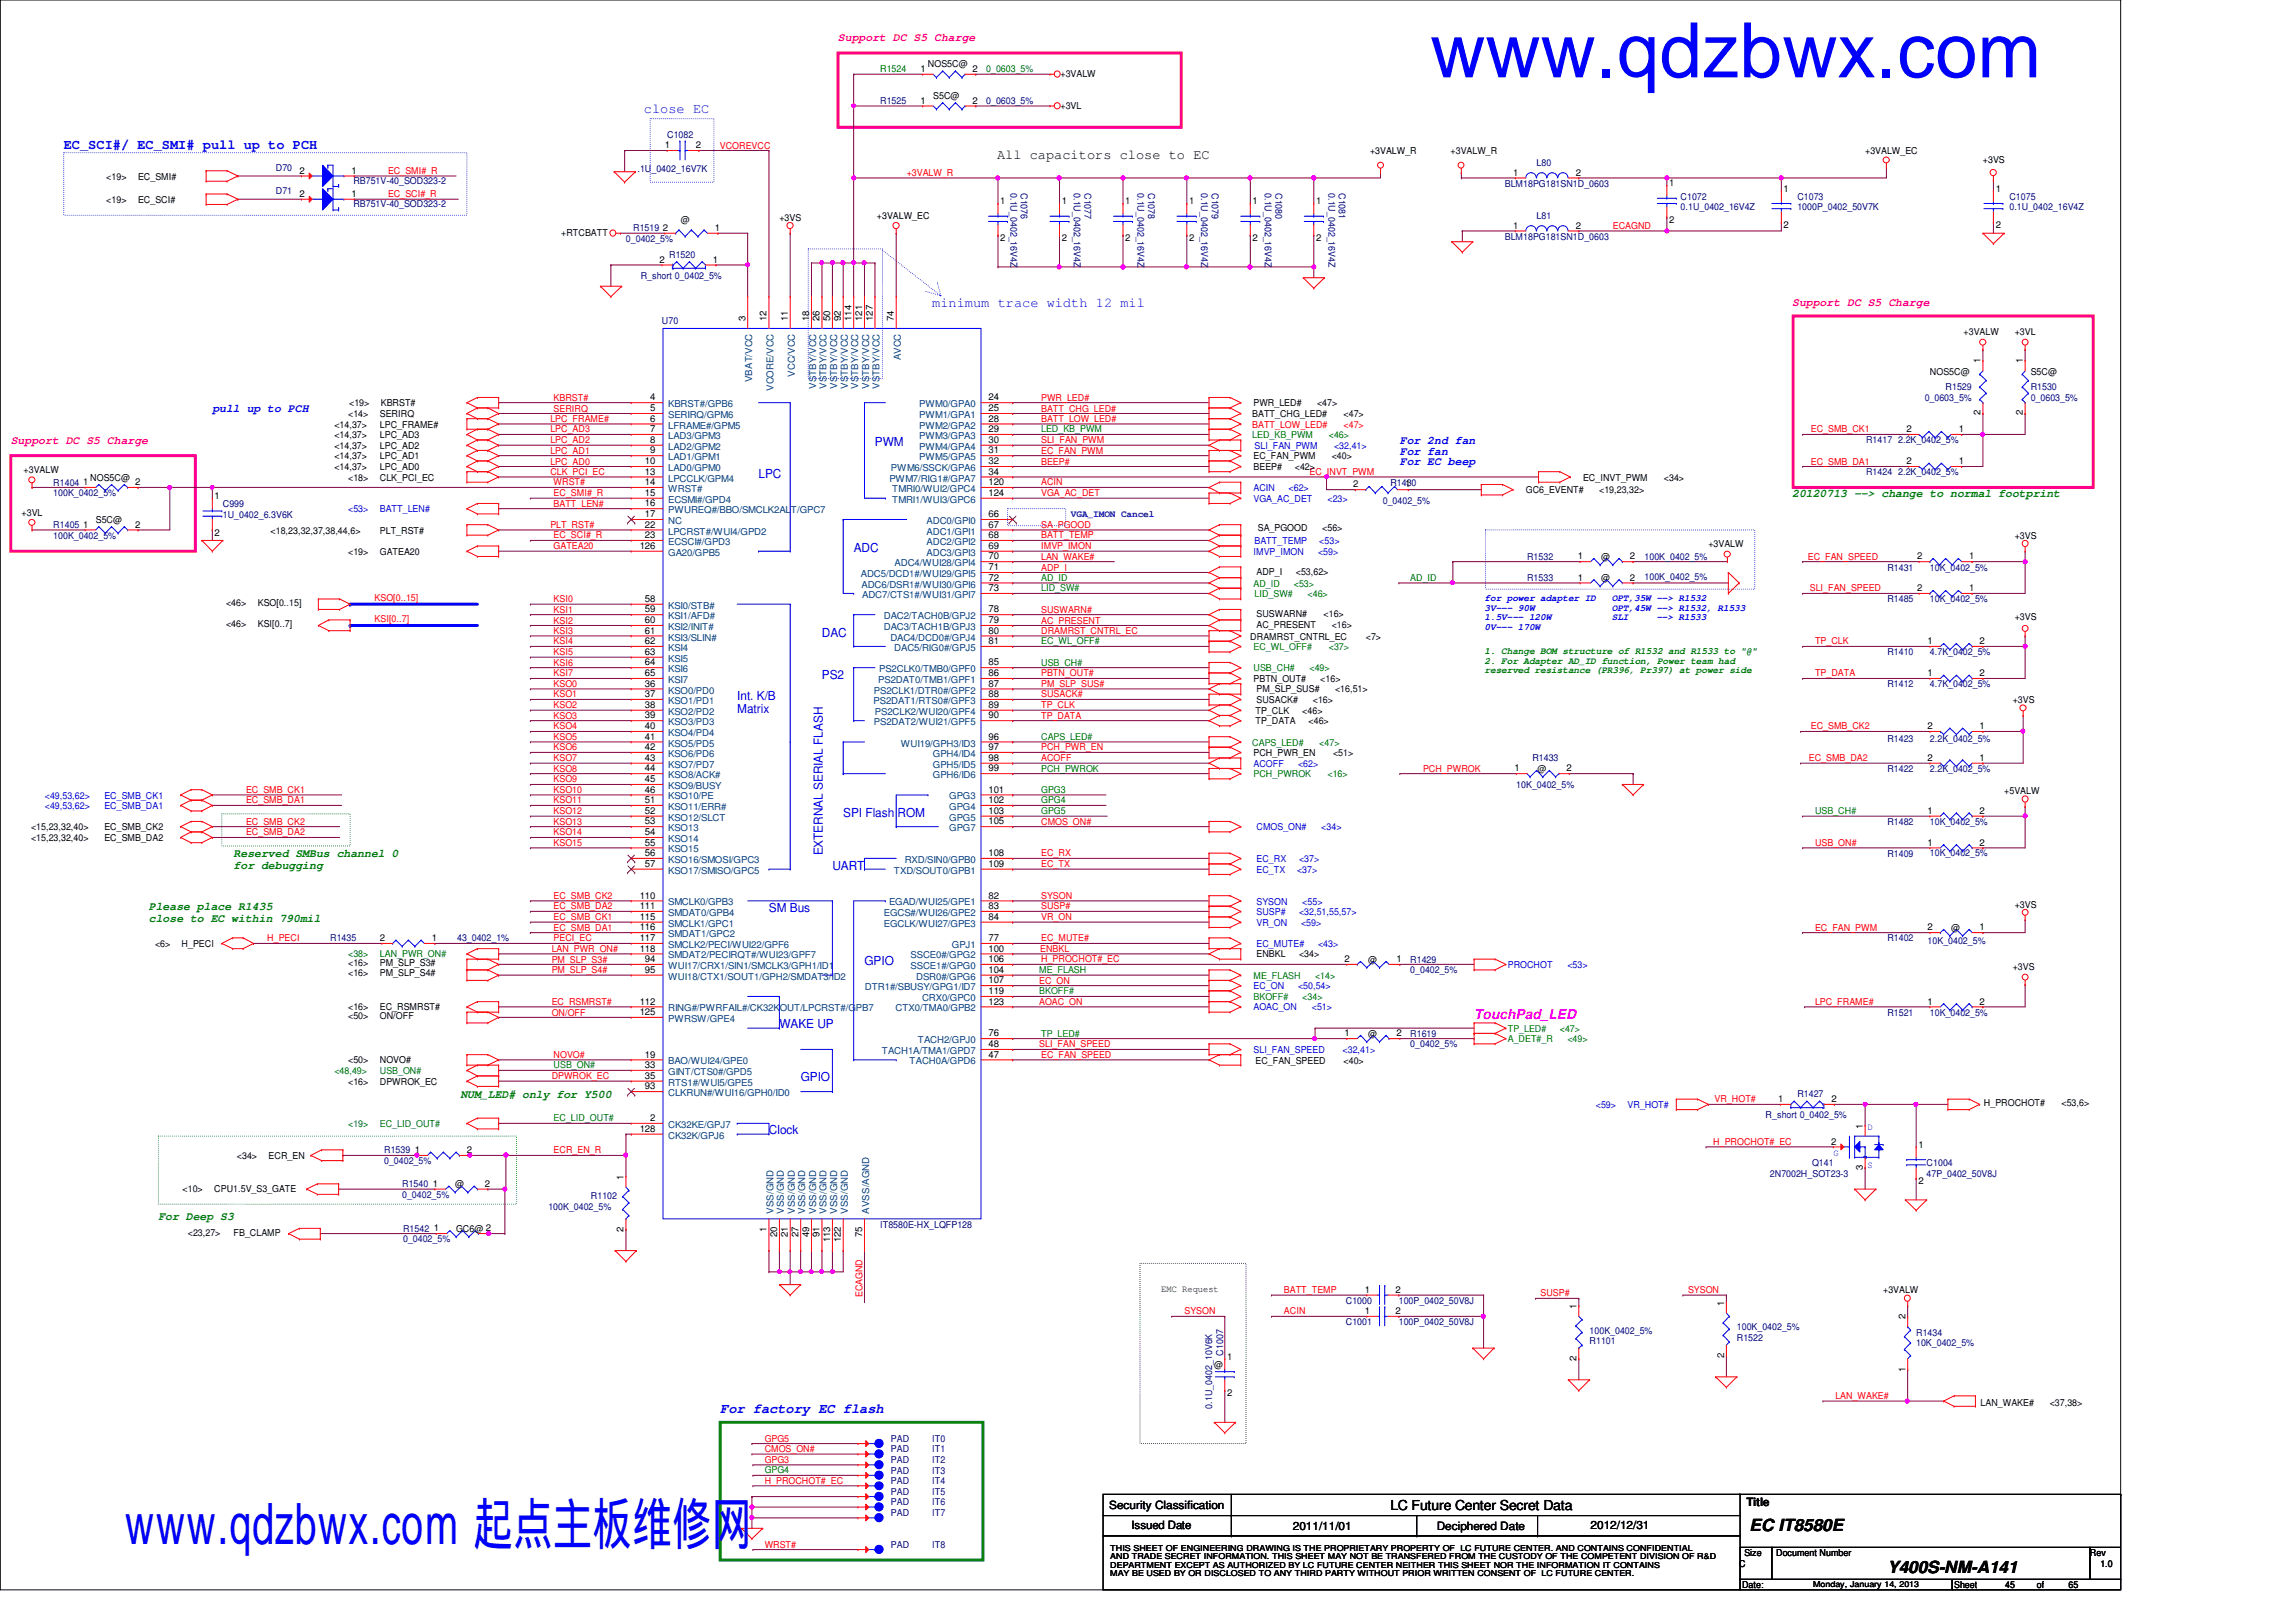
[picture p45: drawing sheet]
<svg xmlns="http://www.w3.org/2000/svg" width="297mm" height="210mm" viewBox="0 0 297 210" stroke-linecap="round" stroke-linejoin="round" font-family="sans-serif">
<defs><g id="words">
<text font-size="9.9" fill="#00f" x="185" y="10">www.qdzbwx.com</text>
<text font-size="7.4" fill="#00f" x="16.1" y="199.8">www.qdzbwx.com 起点主板维修网</text>
<g font-size="2.2">
<text x="226.4" y="198.1">EC IT8580E</text>
<text x="244.2" y="203.6">Y400S-NM-A141</text>
</g>
<g font-size="1.8" fill="#00f">
<text x="83.3" y="14.6">close EC</text>
<text x="8.3" y="19.3">EC_SCI#/ EC_SMI# pull up to PCH</text>
<text x="120.6" y="39.8">minimum trace width 12 mil</text>
<text x="93.2" y="182.9">For factory EC flash</text>
</g>
<g font-size="1.8">
<text x="129" y="20.6">All capacitors close to EC</text>
<text x="179.9" y="195.4">LC Future Center Secret Data</text>
</g>
<text font-size="1.8" fill="#f0f" x="190.7" y="131.9">TouchPad_LED</text>
<g font-size="1.6" fill="#00f">
<text x="113.2" y="57.7">PWM</text>
<text x="98.1" y="61.8">LPC</text>
<text x="110.4" y="71.4">ADC</text>
<text x="106.3" y="82.4">DAC</text>
<text x="106.3" y="87.8">PS2</text>
<text x="95.4" y="90.6">Int. K/B</text>
<text x="95.4" y="92.2">Matrix</text>
<text x="109.1" y="105.7">SPI Flash ROM</text>
<text x="106.5" y="110.7" transform="rotate(-90 106.5 110.7)">EXTERNAL SERIAL FLASH</text>
<text x="107.7" y="112.5">UART</text>
<text x="99.5" y="118">SM Bus</text>
<text x="111.8" y="124.9">GPIO</text>
<text x="100.8" y="133.1">WAKE UP</text>
<text x="103.6" y="140">GPIO</text>
<text x="99.5" y="146.8">Clock</text>
</g>
<g font-size="1.5" fill="#ff0080">
<text x="108.4" y="5.3">Support DC S5 Charge</text>
<text x="231.9" y="39.6">Support DC S5 Charge</text>
<text x="1.4" y="57.4">Support DC S5 Charge</text>
</g>
<g font-size="1.5" fill="#00f">
<text x="27.5" y="53.3">pull up to PCH</text>
<text x="181.1" y="58.8">For fan</text>
<text x="181.1" y="57.4">For 2nd fan</text>
<text x="181.1" y="60.2">For EC beep</text>
</g>
<g font-size="1.5" fill="#008000">
<text x="231.9" y="64.3">20120713 --&gt; change to normal footprint</text>
<text x="30.2" y="111">Reserved SMBus channel 0</text>
<text x="30.2" y="112.4">for debugging</text>
<text x="19.3" y="117.8">Please place R1435</text>
<text x="19.3" y="119.3">close to EC within 790mil</text>
<text x="59.6" y="142.1">NUM_LED# only for Y500</text>
<text x="20.5" y="157.9">For Deep S3</text>
</g>
<g font-size="1.5">
<text x="143.5" y="195.3">Security Classification</text>
<text x="146.4" y="197.9">Issued Date</text>
<text x="205.8" y="197.9">2012/12/31</text>
<text x="225.9" y="194.9">Title</text>
<text x="167.3" y="198">2011/11/01</text>
<text x="185.9" y="198">Deciphered Date</text>
</g>
<g font-size="1.2" fill="#008000">
<text x="113.9" y="9.4">R1524</text>
<text x="127.6" y="9.4">0_0603_5%</text>
<text x="134.7" y="56">LED_KB_PWM</text>
<text x="162" y="56.7">LED_KB_PWM</text>
<text x="171.9" y="56.7">&lt;46&gt;</text>
<text x="134.7" y="75.2">AD_ID</text>
<text x="134.7" y="76.5">LID_SW#</text>
<text x="162.2" y="75.9">AD_ID</text>
<text x="162.3" y="77.3">LID_SW#</text>
<text x="167.4" y="75.9">&lt;53&gt;</text>
<text x="169.2" y="77.3">&lt;46&gt;</text>
<text x="182.5" y="75.2">AD_ID</text>
<text x="134.7" y="83.4">EC_WL_OFF#</text>
<text x="134.7" y="86.1">USB_CH#</text>
<text x="162.2" y="86.9">USB_CH#</text>
<text x="162.2" y="84.1">EC_WL_OFF#</text>
<text x="169.4" y="86.9">&lt;49&gt;</text>
<text x="171.9" y="84.1">&lt;37&gt;</text>
<text x="192.1" y="84.7">1. Change BOM structure of R1532 and R1533 to &quot;@&quot;</text>
<text x="192.1" y="85.9">2. For Adapter AD_ID function, Power team had</text>
<text x="192.1" y="87.1">reserved resistance (PR396, Pr397) at power side</text>
<text x="134.7" y="95.8">CAPS_LED#</text>
<text x="134.7" y="99.9">PCH_PWROK</text>
<text x="162" y="96.5">CAPS_LED#</text>
<text x="162.2" y="100.6">PCH_PWROK</text>
<text x="170.7" y="96.5">&lt;47&gt;</text>
<text x="171.7" y="100.6">&lt;16&gt;</text>
<text x="134.7" y="102.6">GPG3</text>
<text x="134.7" y="105.4">GPG5</text>
<text x="134.7" y="104">GPG4</text>
<text x="234.8" y="105.4">USB_CH#</text>
<text x="45" y="123.9">&lt;38&gt;</text>
<text x="49.1" y="123.9">LAN_PWR_ON#</text>
<text x="134.4" y="125.9">ME_FLASH</text>
<text x="134.4" y="128.7">BKOFF#</text>
<text x="162.2" y="126.7">ME_FLASH</text>
<text x="162.2" y="129.4">BKOFF#</text>
<text x="168.5" y="129.4">&lt;34&gt;</text>
<text x="170.1" y="126.7">&lt;14&gt;</text>
<text x="134.7" y="134.2">TP_LED#</text>
<text x="195.1" y="133.5">TP_LED#</text>
<text x="195.1" y="134.9">A_DET#_R</text>
<text x="201.8" y="133.5">&lt;47&gt;</text>
<text x="202.8" y="134.9">&lt;49&gt;</text>
<text x="43.3" y="139">&lt;48,49&gt;</text>
<text x="49.1" y="139">USB_ON#</text>
<text x="71.6" y="138.3">USB_ON#</text>
<text x="45" y="145.8">&lt;19&gt;</text>
<text x="49.1" y="145.8">EC_LID_OUT#</text>
<text x="71.6" y="145.1">EC_LID_OUT#</text>
<text x="98.9" y="190.7">GPG4</text>
</g>
<g font-size="1.2">
<text x="119.1" y="9.3">1</text>
<text x="120.1" y="8.7">NOS5C@</text>
<text x="125.8" y="9.3">2</text>
<text x="137.2" y="9.9">+3VALW</text>
<text x="119.1" y="13.4">1</text>
<text x="120.7" y="12.8">S5C@</text>
<text x="125.8" y="13.4">2</text>
<text x="137.2" y="14.1">+3VL</text>
<text x="13.8" y="23.2">&lt;19&gt;</text>
<text x="17.9" y="23.2">EC_SMI#</text>
<text x="38.7" y="22.5">2</text>
<text x="45.5" y="22.5">1</text>
<text x="86" y="19.2">1</text>
<text x="90" y="19.2">2</text>
<text x="177.2" y="19.9">+3VALW_R</text>
<text x="187.7" y="19.9">+3VALW_R</text>
<text x="195.7" y="22.7">1</text>
<text x="203.9" y="22.7">2</text>
<text x="241.3" y="19.9">+3VALW_EC</text>
<text x="256.5" y="21">+3VS</text>
<text x="13.8" y="26.2">&lt;19&gt;</text>
<text x="17.9" y="26.2">EC_SCI#</text>
<text x="38.7" y="25.5">2</text>
<text x="45.5" y="25.5">1</text>
<text x="85.8" y="29.9">2</text>
<text x="88.1" y="28.8">@</text>
<text x="92.5" y="29.9">1</text>
<text x="100.8" y="28.6">+3VS</text>
<text x="113.4" y="28.3">+3VALW_EC</text>
<text x="129.4" y="26.5">1</text>
<text x="137.4" y="26.5">1</text>
<text x="145.6" y="26.5">1</text>
<text x="153.8" y="26.5">1</text>
<text x="162" y="26.5">1</text>
<text x="170.3" y="26.5">1</text>
<text x="195.7" y="29.6">1</text>
<text x="203.9" y="29.6">2</text>
<text x="215.9" y="24.1">1</text>
<text x="215.9" y="28.9">2</text>
<text x="230.8" y="24.8">1</text>
<text x="230.8" y="29.5">2</text>
<text x="258.2" y="24.8">1</text>
<text x="258.2" y="29.5">2</text>
<text x="72.6" y="30.5">+RTCBATT</text>
<text x="85.3" y="34">2</text>
<text x="92.2" y="34">1</text>
<text x="129.4" y="31.2">2</text>
<text x="137.4" y="31.2">2</text>
<text x="145.6" y="31.2">2</text>
<text x="153.8" y="31.2">2</text>
<text x="162" y="31.2">2</text>
<text x="170.3" y="31.2">2</text>
<text x="96.4" y="41.5" transform="rotate(-90 96.4 41.5)">3</text>
<text x="99.2" y="41.5" transform="rotate(-90 99.2 41.5)">12</text>
<text x="101.9" y="41.5" transform="rotate(-90 101.9 41.5)">11</text>
<text x="104.7" y="41.5" transform="rotate(-90 104.7 41.5)">18</text>
<text x="106" y="41.5" transform="rotate(-90 106 41.5)">26</text>
<text x="107.4" y="41.5" transform="rotate(-90 107.4 41.5)">50</text>
<text x="108.8" y="41.5" transform="rotate(-90 108.8 41.5)">92</text>
<text x="110.1" y="41.5" transform="rotate(-90 110.1 41.5)">114</text>
<text x="111.5" y="41.5" transform="rotate(-90 111.5 41.5)">121</text>
<text x="112.9" y="41.5" transform="rotate(-90 112.9 41.5)">127</text>
<text x="115.7" y="41.5" transform="rotate(-90 115.7 41.5)">74</text>
<text x="254" y="43.4">+3VALW</text>
<text x="256.2" y="47" transform="rotate(-90 256.2 47)">1</text>
<text x="260.6" y="43.4">+3VL</text>
<text x="261.7" y="47" transform="rotate(-90 261.7 47)">1</text>
<text x="45" y="53.9">&lt;14&gt;</text>
<text x="45.2" y="52.6">&lt;19&gt;</text>
<text x="49.1" y="53.9">SERIRQ</text>
<text x="49.3" y="52.6">KBRST#</text>
<text x="84.1" y="51.8">4</text>
<text x="84.1" y="53.2">5</text>
<text x="127.9" y="51.8">24</text>
<text x="127.9" y="53.2">25</text>
<text x="162" y="53.9">BATT_CHG_LED#</text>
<text x="162.2" y="52.6">PWR_LED#</text>
<text x="170.4" y="52.6">&lt;47&gt;</text>
<text x="173.8" y="53.9">&lt;47&gt;</text>
<text x="249.7" y="48.5">NOS5C@</text>
<text x="256.2" y="53.8" transform="rotate(-90 256.2 53.8)">2</text>
<text x="261.7" y="53.8" transform="rotate(-90 261.7 53.8)">2</text>
<text x="262.7" y="48.5">S5C@</text>
<text x="43.3" y="55.3">&lt;14,37&gt;</text>
<text x="43.3" y="58.1">&lt;14,37&gt;</text>
<text x="43.3" y="59.4">&lt;14,37&gt;</text>
<text x="43.3" y="56.7">&lt;14,37&gt;</text>
<text x="49.1" y="55.3">LPC_FRAME#</text>
<text x="49.1" y="58.1">LPC_AD2</text>
<text x="49.1" y="59.4">LPC_AD1</text>
<text x="49.1" y="56.7">LPC_AD3</text>
<text x="84.1" y="55.9">7</text>
<text x="84.1" y="57.3">8</text>
<text x="84.1" y="54.6">6</text>
<text x="84.1" y="58.7">9</text>
<text x="127.9" y="54.6">28</text>
<text x="127.9" y="55.9">29</text>
<text x="127.9" y="57.3">30</text>
<text x="127.9" y="58.7">31</text>
<text x="162.2" y="59.4">EC_FAN_PWM</text>
<text x="172.3" y="59.4">&lt;40&gt;</text>
<text x="246.6" y="55.9">2</text>
<text x="253.4" y="55.9">1</text>
<text x="3" y="61.2">+3VALW</text>
<text x="10.7" y="62.8">1</text>
<text x="11.7" y="62.2">NOS5C@</text>
<text x="17.5" y="62.8">2</text>
<text x="27.8" y="64.6">1</text>
<text x="43.3" y="60.8">&lt;14,37&gt;</text>
<text x="45" y="62.2">&lt;18&gt;</text>
<text x="49.1" y="60.8">LPC_AD0</text>
<text x="49.1" y="62.2">CLK_PCI_EC</text>
<text x="83.4" y="60.1">10</text>
<text x="83.4" y="62.8">14</text>
<text x="83.4" y="61.4">13</text>
<text x="83.4" y="64.2">15</text>
<text x="83.4" y="65.5">16</text>
<text x="127.9" y="61.4">34</text>
<text x="127.9" y="60.1">32</text>
<text x="127.9" y="62.8">120</text>
<text x="127.9" y="64.2">124</text>
<text x="162.2" y="60.8">BEEP#</text>
<text x="167.5" y="60.8">&lt;42&gt;</text>
<text x="175" y="63.1">2</text>
<text x="181.8" y="63.1">1</text>
<text x="197.4" y="63.8">GC6_EVENT#</text>
<text x="204.8" y="62.2">EC_INVT_PWM</text>
<text x="206.9" y="63.8">&lt;19,23,32&gt;</text>
<text x="215.3" y="62.2">&lt;34&gt;</text>
<text x="246.6" y="60.1">2</text>
<text x="253.4" y="60.1">1</text>
<text x="2.8" y="66.7">+3VL</text>
<text x="10.7" y="68.3">1</text>
<text x="12.4" y="67.6">S5C@</text>
<text x="17.5" y="68.3">2</text>
<text x="27.8" y="69.3">2</text>
<text x="35" y="69">&lt;18,23,32,37,38,44,6&gt;</text>
<text x="45" y="71.8">&lt;19&gt;</text>
<text x="49.1" y="69">PLT_RST#</text>
<text x="49.1" y="71.8">GATEA20</text>
<text x="82.8" y="71">126</text>
<text x="83.4" y="68.3">22</text>
<text x="83.4" y="66.9">17</text>
<text x="83.4" y="69.6">23</text>
<text x="127.9" y="68.3">67</text>
<text x="127.9" y="69.6">68</text>
<text x="127.9" y="71">69</text>
<text x="127.9" y="66.9">66</text>
<text x="162.7" y="68.7">SA_PGOOD</text>
<text x="171.1" y="68.7">&lt;56&gt;</text>
<text x="221" y="70.8">+3VALW</text>
<text x="260.6" y="69.7">+3VS</text>
<text x="83.4" y="77.9">58</text>
<text x="127.9" y="73.8">71</text>
<text x="127.9" y="76.5">73</text>
<text x="127.9" y="72.4">70</text>
<text x="127.9" y="75.1">72</text>
<text x="162.6" y="74.4">ADP_I</text>
<text x="167.6" y="74.4">&lt;53,62&gt;</text>
<text x="204.1" y="75.1">1</text>
<text x="204.1" y="72.4">1</text>
<text x="207.1" y="75.2">@</text>
<text x="207.1" y="72.5">@</text>
<text x="210.9" y="75.1">2</text>
<text x="210.9" y="72.4">2</text>
<text x="248" y="76.5">2</text>
<text x="248" y="72.4">2</text>
<text x="254.8" y="76.5">1</text>
<text x="254.8" y="72.4">1</text>
<text x="29.2" y="78.4">&lt;46&gt;</text>
<text x="29.2" y="81.1">&lt;46&gt;</text>
<text x="33.4" y="78.4">KSO[0..15]</text>
<text x="33.4" y="81.1">KSI[0..7]</text>
<text x="83.4" y="79.2">59</text>
<text x="83.4" y="80.6">60</text>
<text x="83.4" y="82">61</text>
<text x="83.4" y="83.4">62</text>
<text x="127.9" y="80.6">79</text>
<text x="127.9" y="79.2">78</text>
<text x="127.9" y="82">80</text>
<text x="127.9" y="83.4">81</text>
<text x="161.8" y="82.8">DRAMRST_CNTRL_EC</text>
<text x="162.6" y="79.9">SUSWARN#</text>
<text x="162.6" y="81.2">AC_PRESENT</text>
<text x="171.2" y="79.9">&lt;16&gt;</text>
<text x="172.3" y="81.2">&lt;16&gt;</text>
<text x="176.7" y="82.8">&lt;7&gt;</text>
<text x="249.4" y="83.4">1</text>
<text x="256.1" y="83.4">2</text>
<text x="260.6" y="80.3">+3VS</text>
<text x="83.4" y="84.8">63</text>
<text x="83.4" y="86.1">64</text>
<text x="83.4" y="88.9">36</text>
<text x="83.4" y="87.5">65</text>
<text x="127.9" y="87.5">86</text>
<text x="127.9" y="88.9">87</text>
<text x="127.9" y="86.1">85</text>
<text x="162.2" y="88.2">PBTN_OUT#</text>
<text x="162.6" y="89.5">PM_SLP_SUS#</text>
<text x="170.8" y="88.2">&lt;16&gt;</text>
<text x="172.7" y="89.5">&lt;16,51&gt;</text>
<text x="249.4" y="87.5">1</text>
<text x="256.1" y="87.5">2</text>
<text x="83.4" y="90.2">37</text>
<text x="83.4" y="91.6">38</text>
<text x="83.4" y="93">39</text>
<text x="83.4" y="94.4">40</text>
<text x="83.4" y="95.7">41</text>
<text x="127.9" y="93">90</text>
<text x="127.9" y="95.7">96</text>
<text x="127.9" y="90.2">88</text>
<text x="127.9" y="91.6">89</text>
<text x="162.4" y="92.4">TP_CLK</text>
<text x="162.4" y="93.7">TP_DATA</text>
<text x="162.6" y="91">SUSACK#</text>
<text x="168.5" y="92.4">&lt;46&gt;</text>
<text x="169.3" y="93.7">&lt;46&gt;</text>
<text x="169.8" y="91">&lt;16&gt;</text>
<text x="249.4" y="94.4">2</text>
<text x="256.1" y="94.4">1</text>
<text x="260.4" y="91">+3VS</text>
<text x="83.4" y="99.8">44</text>
<text x="83.4" y="101.2">45</text>
<text x="83.4" y="97.1">42</text>
<text x="83.4" y="98.5">43</text>
<text x="127.9" y="98.5">98</text>
<text x="127.9" y="99.8">99</text>
<text x="127.9" y="97.1">97</text>
<text x="162.2" y="97.8">PCH_PWR_EN</text>
<text x="172.5" y="97.8">&lt;51&gt;</text>
<text x="195.9" y="99.8">1</text>
<text x="198.9" y="99.9">@</text>
<text x="202.6" y="99.8">2</text>
<text x="249.4" y="98.5">2</text>
<text x="256.1" y="98.5">1</text>
<text x="4" y="107.4">&lt;15,23,32,40&gt;</text>
<text x="13.5" y="107.4">EC_SMB_CK2</text>
<text x="83.4" y="103.9">51</text>
<text x="83.4" y="105.3">52</text>
<text x="83.4" y="106.7">53</text>
<text x="83.4" y="102.6">46</text>
<text x="127.9" y="102.6">101</text>
<text x="127.9" y="103.9">102</text>
<text x="127.9" y="105.3">103</text>
<text x="127.9" y="106.7">105</text>
<text x="249.4" y="105.3">1</text>
<text x="256.1" y="105.3">2</text>
<text x="259.3" y="102.8">+5VALW</text>
<text x="4" y="108.8">&lt;15,23,32,40&gt;</text>
<text x="13.5" y="108.8">EC_SMB_DA2</text>
<text x="83.4" y="108.1">54</text>
<text x="83.4" y="109.4">55</text>
<text x="83.4" y="110.8">56</text>
<text x="83.4" y="112.2">57</text>
<text x="127.9" y="110.8">108</text>
<text x="127.9" y="112.2">109</text>
<text x="249.4" y="109.4">1</text>
<text x="256.1" y="109.4">2</text>
<text x="82.8" y="116.3">110</text>
<text x="82.8" y="117.6">111</text>
<text x="82.8" y="119">115</text>
<text x="127.9" y="117.6">83</text>
<text x="127.9" y="119">84</text>
<text x="127.9" y="116.3">82</text>
<text x="260.6" y="117.5">+3VS</text>
<text x="20.1" y="122.5">&lt;6&gt;</text>
<text x="23.5" y="122.5">H_PECI</text>
<text x="45" y="125">&lt;16&gt;</text>
<text x="49.1" y="121.8">2</text>
<text x="49.1" y="125">PM_SLP_S3#</text>
<text x="55.9" y="121.8">1</text>
<text x="82.8" y="120.4">116</text>
<text x="82.8" y="121.8">117</text>
<text x="82.8" y="123.1">118</text>
<text x="83.4" y="125.9">95</text>
<text x="83.4" y="124.5">94</text>
<text x="127.9" y="123.1">100</text>
<text x="127.9" y="124.5">106</text>
<text x="127.9" y="125.9">104</text>
<text x="127.9" y="121.8">77</text>
<text x="162.6" y="123.8">ENBKL</text>
<text x="168.1" y="123.8">&lt;34&gt;</text>
<text x="173.9" y="124.5">2</text>
<text x="177" y="124.6">@</text>
<text x="180.7" y="124.5">1</text>
<text x="249.4" y="120.4">2</text>
<text x="252.4" y="120.5">@</text>
<text x="256.1" y="120.4">1</text>
<text x="260.4" y="125.6">+3VS</text>
<text x="45" y="126.4">&lt;16&gt;</text>
<text x="45" y="131.9">&lt;50&gt;</text>
<text x="45" y="130.8">&lt;16&gt;</text>
<text x="49.1" y="126.4">PM_SLP_S4#</text>
<text x="49.1" y="131.9">ON/OFF</text>
<text x="49.1" y="130.8">EC_RSMRST#</text>
<text x="82.8" y="130">112</text>
<text x="82.8" y="131.4">125</text>
<text x="127.9" y="130">123</text>
<text x="127.9" y="127.3">107</text>
<text x="127.9" y="128.7">119</text>
<text x="249.4" y="130">1</text>
<text x="256.1" y="130">2</text>
<text x="45" y="137.6">&lt;50&gt;</text>
<text x="49.1" y="137.6">NOVO#</text>
<text x="83.4" y="136.9">19</text>
<text x="127.9" y="135.5">48</text>
<text x="127.9" y="134.1">76</text>
<text x="127.9" y="136.9">47</text>
<text x="162.4" y="137.8">EC_FAN_SPEED</text>
<text x="173.8" y="137.8">&lt;40&gt;</text>
<text x="173.9" y="134.1">1</text>
<text x="177" y="134.2">@</text>
<text x="180.7" y="134.1">2</text>
<text x="45" y="140.4">&lt;16&gt;</text>
<text x="49.1" y="140.4">DPWROK_EC</text>
<text x="83.4" y="138.2">33</text>
<text x="83.4" y="139.6">35</text>
<text x="83.4" y="141">93</text>
<text x="230" y="142.6">1</text>
<text x="236.9" y="142.6">2</text>
<text x="256.7" y="143.1">H_PROCHOT#</text>
<text x="266.7" y="143.1">&lt;53,6&gt;</text>
<text x="30.6" y="149.9">&lt;34&gt;</text>
<text x="34.8" y="149.9">ECR_EN</text>
<text x="53.7" y="149.2">1</text>
<text x="60.4" y="149.2">2</text>
<text x="82.8" y="146.5">128</text>
<text x="84.1" y="145.1">2</text>
<text x="236.9" y="148.1">2</text>
<text x="241" y="146.1" transform="rotate(-90 241 146.1)">1</text>
<text x="248.2" y="148.5">1</text>
<text x="23.6" y="154.2">&lt;10&gt;</text>
<text x="27.7" y="154.2">CPU1.5V_S3_GATE</text>
<text x="56" y="153.6">1</text>
<text x="58.9" y="153.7">@</text>
<text x="62.7" y="153.6">2</text>
<text x="80.7" y="152.7" transform="rotate(-90 80.7 152.7)">1</text>
<text x="241" y="151.4" transform="rotate(-90 241 151.4)">3</text>
<text x="248.2" y="153.2">2</text>
<text x="24.3" y="160">&lt;23,27&gt;</text>
<text x="30.2" y="160">FB_CLAMP</text>
<text x="56.1" y="159.3">1</text>
<text x="59" y="159.4">GC6@ 2</text>
<text x="80.7" y="159.4" transform="rotate(-90 80.7 159.4)">2</text>
<text x="99.2" y="159.4" transform="rotate(-90 99.2 159.4)">1</text>
<text x="100.5" y="160.1" transform="rotate(-90 100.5 160.1)">20</text>
<text x="101.9" y="160.1" transform="rotate(-90 101.9 160.1)">21</text>
<text x="103.3" y="160.1" transform="rotate(-90 103.3 160.1)">27</text>
<text x="104.7" y="160.1" transform="rotate(-90 104.7 160.1)">49</text>
<text x="106" y="160.1" transform="rotate(-90 106 160.1)">91</text>
<text x="107.4" y="160.7" transform="rotate(-90 107.4 160.7)">113</text>
<text x="108.8" y="160.7" transform="rotate(-90 108.8 160.7)">122</text>
<text x="111.5" y="160.1" transform="rotate(-90 111.5 160.1)">75</text>
<text x="150.2" y="167.3">EMC Request</text>
<text x="176.6" y="167.3">1</text>
<text x="180.5" y="167.3">2</text>
<text x="243.6" y="167.4">+3VALW</text>
<text x="176.6" y="170.1">1</text>
<text x="180.5" y="170.1">2</text>
<text x="204" y="169.4" transform="rotate(-90 204 169.4)">1</text>
<text x="223.1" y="169" transform="rotate(-90 223.1 169)">1</text>
<text x="246.5" y="170.7" transform="rotate(-90 246.5 170.7)">2</text>
<text x="157.1" y="177">@</text>
<text x="158.7" y="176">1</text>
<text x="204" y="176.1" transform="rotate(-90 204 176.1)">2</text>
<text x="223.1" y="175.7" transform="rotate(-90 223.1 175.7)">2</text>
<text x="246.5" y="177.5" transform="rotate(-90 246.5 177.5)">1</text>
<text x="158.7" y="180.7">2</text>
<text x="256.2" y="181.9">LAN_WAKE#</text>
<text x="265.2" y="181.9">&lt;37,38&gt;</text>
<text x="225" y="202.8">C</text>
<text x="225.7" y="201.4">Size</text>
<text x="229.8" y="201.4">Document Number</text>
<text x="270.4" y="201.4">Rev</text>
<text x="271.7" y="202.8">1.0</text>
<text x="225.4" y="205.5">Date:</text>
<text x="252.8" y="205.5">Sheet</text>
<text x="259.4" y="205.5">45</text>
<text x="263.5" y="205.5">of</text>
<text x="267.6" y="205.5">65</text>
</g>
<g font-size="1.2" fill="#000080">
<text x="86.3" y="17.9">C1082</text>
<text x="113.9" y="13.5">R1525</text>
<text x="127.6" y="13.5">0_0603_5%</text>
<text x="35.7" y="22.1">D70</text>
<text x="45.7" y="23.8">RB751V-40_SOD323-2</text>
<text x="82.5" y="22.3">.1U_0402_16V7K</text>
<text x="198.8" y="21.5">L80</text>
<text x="35.7" y="25.1">D71</text>
<text x="45.7" y="26.8">RB751V-40_SOD323-2</text>
<text x="81.9" y="29.9">R1519</text>
<text x="130.7" y="25" transform="rotate(90 130.7 25)">0.1U_0402_16V4Z</text>
<text x="132.1" y="25" transform="rotate(90 132.1 25)">C1076</text>
<text x="138.9" y="25" transform="rotate(90 138.9 25)">0.1U_0402_16V4Z</text>
<text x="140.3" y="25" transform="rotate(90 140.3 25)">C1077</text>
<text x="147.1" y="25" transform="rotate(90 147.1 25)">0.1U_0402_16V4Z</text>
<text x="148.5" y="25" transform="rotate(90 148.5 25)">C1078</text>
<text x="155.4" y="25" transform="rotate(90 155.4 25)">0.1U_0402_16V4Z</text>
<text x="156.8" y="25" transform="rotate(90 156.8 25)">C1079</text>
<text x="163.6" y="25" transform="rotate(90 163.6 25)">0.1U_0402_16V4Z</text>
<text x="165" y="25" transform="rotate(90 165 25)">C1080</text>
<text x="171.9" y="25" transform="rotate(90 171.9 25)">0.1U_0402_16V4Z</text>
<text x="173.2" y="25" transform="rotate(90 173.2 25)">C1081</text>
<text x="194.7" y="24.2">BLM18PG181SN1D_0603</text>
<text x="198.8" y="28.3">L81</text>
<text x="217.4" y="25.8">C1072</text>
<text x="217.4" y="27.2">0.1U_0402_16V4Z</text>
<text x="232.5" y="25.8">C1073</text>
<text x="232.5" y="27.2">1000P_0402_50V7K</text>
<text x="260" y="25.8">C1075</text>
<text x="260" y="27.2">0.1U_0402_16V4Z</text>
<text x="81" y="31.3">0_0402_5%</text>
<text x="86.6" y="33.4">R1520</text>
<text x="194.7" y="31">BLM18PG181SN1D_0603</text>
<text x="82.9" y="36.1">R_short 0_0402_5%</text>
<text x="85.6" y="41.9">U70</text>
<text x="249" y="51.9">0_0603_5%</text>
<text x="251.7" y="50.5">R1529</text>
<text x="262.7" y="50.5">R1530</text>
<text x="262.7" y="51.9">0_0603_5%</text>
<text x="241.4" y="57.4">R1417 2.2K_0402_5%</text>
<text x="6.9" y="62.9">R1404</text>
<text x="6.9" y="64.2">100K_0402_5%</text>
<text x="28.8" y="65.6">C999</text>
<text x="178.9" y="65.2">0_0402_5%</text>
<text x="179.9" y="62.9">R1430</text>
<text x="241.4" y="61.5">R1424 2.2K_0402_5%</text>
<text x="6.9" y="68.4">R1405</text>
<text x="6.9" y="69.7">100K_0402_5%</text>
<text x="28.8" y="67">1U_0402_6.3V6K</text>
<text x="197.6" y="75.2">R1533</text>
<text x="197.6" y="72.5">R1532</text>
<text x="212.8" y="75.1">100K_0402_5%</text>
<text x="212.8" y="72.5">100K_0402_5%</text>
<text x="244.2" y="77.9">R1485</text>
<text x="244.2" y="73.8">R1431</text>
<text x="249.7" y="77.9">10K_0402_5%</text>
<text x="249.7" y="73.8">10K_0402_5%</text>
<text x="244.2" y="88.9">R1412</text>
<text x="244.2" y="84.8">R1410</text>
<text x="249.7" y="88.9">4.7K_0402_5%</text>
<text x="249.7" y="84.8">4.7K_0402_5%</text>
<text x="196.2" y="101.9">10K_0402_5%</text>
<text x="198.2" y="98.5">R1433</text>
<text x="244.2" y="99.9">R1422</text>
<text x="244.2" y="96.1">R1423</text>
<text x="249.7" y="99.9">2.2K_0402_5%</text>
<text x="249.7" y="96.1">2.2K_0402_5%</text>
<text x="244.2" y="106.8">R1482</text>
<text x="249.7" y="106.8">10K_0402_5%</text>
<text x="244.2" y="110.9">R1409</text>
<text x="249.7" y="110.7">10K_0402_5%</text>
<text x="42.7" y="121.8">R1435</text>
<text x="59.1" y="121.8">43_0402_1%</text>
<text x="182.5" y="124.6">R1429</text>
<text x="182.5" y="125.9">0_0402_5%</text>
<text x="244.2" y="121.8">R1402</text>
<text x="249.4" y="122.1">10K_0402_5%</text>
<text x="244.2" y="131.4">R1521</text>
<text x="249.7" y="131.4">10K_0402_5%</text>
<text x="182.5" y="134.2">R1619</text>
<text x="182.5" y="135.6">0_0402_5%</text>
<text x="232.5" y="142">R1427</text>
<text x="49.7" y="149.3">R1539</text>
<text x="228.4" y="144.7">R_short 0_0402_5%</text>
<text x="49.7" y="150.7">0_0402_5%</text>
<text x="52" y="153.7">R1540</text>
<text x="52" y="155">0_0402_5%</text>
<text x="76.5" y="155.2">R1102</text>
<text x="229" y="152.3">2N7002H_SOT23-3</text>
<text x="234.4" y="150.9">Q141</text>
<text x="249.3" y="150.9">C1004</text>
<text x="249.3" y="152.3">47P_0402_50V8J</text>
<text x="52.2" y="159.4">R1542</text>
<text x="52.2" y="160.8">0_0402_5%</text>
<text x="70.9" y="156.5">100K_0402_5%</text>
<text x="113.9" y="158.9">IT8580E-HX_LQFP128</text>
<text x="174.1" y="171.5">C1001</text>
<text x="174.1" y="168.7">C1000</text>
<text x="181" y="171.5">100P_0402_50V8J</text>
<text x="181" y="168.7">100P_0402_50V8J</text>
<text x="205.7" y="173.9">R1101</text>
<text x="205.7" y="172.6">100K_0402_5%</text>
<text x="224.7" y="173.6">R1522</text>
<text x="224.7" y="172.2">100K_0402_5%</text>
<text x="247.9" y="172.8">R1434</text>
<text x="158.2" y="175.4" transform="rotate(-90 158.2 175.4)">C1007</text>
<text x="247.9" y="174.2">10K_0402_5%</text>
<text x="156.8" y="182.3" transform="rotate(-90 156.8 182.3)">0.1U_0402_10V6K</text>
<text x="115.3" y="189.3">PAD</text>
<text x="115.3" y="190.7">PAD</text>
<text x="115.3" y="186.6">PAD</text>
<text x="115.3" y="188">PAD</text>
<text x="120.6" y="189.3">IT2</text>
<text x="120.6" y="190.7">IT3</text>
<text x="120.6" y="186.6">IT0</text>
<text x="120.6" y="188">IT1</text>
<text x="115.3" y="192.1">PAD</text>
<text x="115.3" y="194.8">PAD</text>
<text x="115.3" y="193.4">PAD</text>
<text x="115.3" y="196.2">PAD</text>
<text x="120.6" y="192.1">IT4</text>
<text x="120.6" y="194.8">IT6</text>
<text x="120.6" y="193.4">IT5</text>
<text x="120.6" y="196.2">IT7</text>
<text x="115.3" y="200.3">PAD</text>
<text x="120.6" y="200.3">IT8</text>
</g>
<g font-size="1.2" fill="#f00">
<text x="50.2" y="22.5">EC_SMI#_R</text>
<text x="93.1" y="19.2">VCOREVCC</text>
<text x="117.3" y="22.8">+3VALW_R</text>
<text x="50.2" y="25.5">EC_SCI#_R</text>
<text x="208.7" y="29.6">ECAGND</text>
<text x="71.6" y="51.9">KBRST#</text>
<text x="71.6" y="53.3">SERIRQ</text>
<text x="134.7" y="53.3">BATT_CHG_LED#</text>
<text x="134.7" y="51.9">PWR_LED#</text>
<text x="71.2" y="57.4">LPC_AD2</text>
<text x="71.2" y="54.6">LPC_FRAME#</text>
<text x="71.2" y="56">LPC_AD3</text>
<text x="71.2" y="58.7">LPC_AD1</text>
<text x="134.7" y="54.6">BATT_LOW_LED#</text>
<text x="134.7" y="57.4">SLI_FAN_PWM</text>
<text x="134.7" y="58.7">EC_FAN_PWM</text>
<text x="162" y="55.3">BATT_LOW_LED#</text>
<text x="173.8" y="55.3">&lt;47&gt;</text>
<text x="234.3" y="56">EC_SMB_CK1</text>
<text x="71.2" y="60.1">LPC_AD0</text>
<text x="71.2" y="61.5">CLK_PCI_EC</text>
<text x="71.6" y="62.8">WRST#</text>
<text x="71.6" y="65.6">BATT_LEN#</text>
<text x="71.6" y="64.2">EC_SMI#_R</text>
<text x="134.7" y="62.8">ACIN</text>
<text x="134.7" y="64.2">VGA_AC_DET</text>
<text x="134.7" y="60.1">BEEP#</text>
<text x="169.4" y="61.5">EC_INVT_PWM</text>
<text x="234.3" y="60.1">EC_SMB_DA1</text>
<text x="71.2" y="68.3">PLT_RST#</text>
<text x="71.6" y="71.1">GATEA20</text>
<text x="71.6" y="69.7">EC_SCI#_R</text>
<text x="134.7" y="69.7">BATT_TEMP</text>
<text x="134.7" y="68.3">SA_PGOOD</text>
<text x="134.7" y="71.1">IMVP_IMON</text>
<text x="48.5" y="77.8">KSO[0..15]</text>
<text x="71.6" y="77.9">KSI0</text>
<text x="134.7" y="72.4">LAN_WAKE#</text>
<text x="134.7" y="73.8">ADP_I</text>
<text x="233.9" y="72.4">EC_FAN_SPEED</text>
<text x="234.1" y="76.5">SLI_FAN_SPEED</text>
<text x="48.5" y="80.5">KSI[0..7]</text>
<text x="71.6" y="80.7">KSI2</text>
<text x="71.6" y="83.4">KSI4</text>
<text x="71.6" y="79.3">KSI1</text>
<text x="71.6" y="82">KSI3</text>
<text x="134.7" y="79.3">SUSWARN#</text>
<text x="134.7" y="80.7">AC_PRESENT</text>
<text x="134.7" y="82">DRAMRST_CNTRL_EC</text>
<text x="234.8" y="83.4">TP_CLK</text>
<text x="71.6" y="88.9">KSO0</text>
<text x="71.6" y="84.8">KSI5</text>
<text x="71.6" y="86.1">KSI6</text>
<text x="71.6" y="87.5">KSI7</text>
<text x="134.7" y="87.5">PBTN_OUT#</text>
<text x="134.7" y="88.9">PM_SLP_SUS#</text>
<text x="234.8" y="87.5">TP_DATA</text>
<text x="71.6" y="91.7">KSO2</text>
<text x="71.6" y="94.4">KSO4</text>
<text x="71.6" y="93">KSO3</text>
<text x="71.6" y="90.3">KSO1</text>
<text x="71.6" y="95.8">KSO5</text>
<text x="134.7" y="91.7">TP_CLK</text>
<text x="134.7" y="93">TP_DATA</text>
<text x="134.7" y="90.3">SUSACK#</text>
<text x="234.3" y="94.4">EC_SMB_CK2</text>
<text x="71.6" y="99.9">KSO8</text>
<text x="71.6" y="98.5">KSO7</text>
<text x="71.6" y="97.1">KSO6</text>
<text x="71.6" y="101.3">KSO9</text>
<text x="134.7" y="97.1">PCH_PWR_EN</text>
<text x="134.7" y="98.5">ACOFF</text>
<text x="184.1" y="99.9">PCH_PWROK</text>
<text x="234" y="98.5">EC_SMB_DA2</text>
<text x="31.8" y="102.6">EC_SMB_CK1</text>
<text x="31.8" y="104">EC_SMB_DA1</text>
<text x="31.8" y="106.7">EC_SMB_CK2</text>
<text x="71.6" y="102.6">KSO10</text>
<text x="71.6" y="106.7">KSO13</text>
<text x="71.6" y="105.4">KSO12</text>
<text x="71.6" y="104">KSO11</text>
<text x="134.7" y="106.7">CMOS_ON#</text>
<text x="31.8" y="108.1">EC_SMB_DA2</text>
<text x="71.6" y="108.1">KSO14</text>
<text x="71.6" y="109.5">KSO15</text>
<text x="134.7" y="110.8">EC_RX</text>
<text x="134.7" y="112.2">EC_TX</text>
<text x="234.8" y="109.5">USB_ON#</text>
<text x="71.6" y="119.1">EC_SMB_CK1</text>
<text x="71.6" y="116.3">EC_SMB_CK2</text>
<text x="71.6" y="117.7">EC_SMB_DA2</text>
<text x="134.7" y="116.3">SYSON</text>
<text x="134.7" y="117.7">SUSP#</text>
<text x="134.7" y="119.1">VR_ON</text>
<text x="34.6" y="121.8">H_PECI</text>
<text x="71.4" y="124.6">PM_SLP_S3#</text>
<text x="71.4" y="125.9">PM_SLP_S4#</text>
<text x="71.4" y="123.2">LAN_PWR_ON#</text>
<text x="71.6" y="121.8">PECI_EC</text>
<text x="71.6" y="120.4">EC_SMB_DA1</text>
<text x="134.6" y="123.2">ENBKL</text>
<text x="134.7" y="124.5">H_PROCHOT#_EC</text>
<text x="134.7" y="121.8">EC_MUTE#</text>
<text x="234.8" y="120.4">EC_FAN_PWM</text>
<text x="71.4" y="131.4">ON/OFF</text>
<text x="71.4" y="130.1">EC_RSMRST#</text>
<text x="134.4" y="127.3">EC_ON</text>
<text x="134.4" y="130.1">AOAC_ON</text>
<text x="234.8" y="130">LPC_FRAME#</text>
<text x="71.6" y="136.9">NOVO#</text>
<text x="134.4" y="135.6">SLI_FAN_SPEED</text>
<text x="134.7" y="136.9">EC_FAN_SPEED</text>
<text x="71.4" y="139.7">DPWROK_EC</text>
<text x="221.8" y="142.7">VR_HOT#</text>
<text x="71.6" y="149.3">ECR_EN_R</text>
<text x="221.7" y="148.2">H_PROCHOT#_EC</text>
<text x="111.6" y="167.9" transform="rotate(-90 111.6 167.9)">ECAGND</text>
<text x="166.1" y="167.3">BATT_TEMP</text>
<text x="199.3" y="167.8">SUSP#</text>
<text x="218.4" y="167.3">SYSON</text>
<text x="153.2" y="170.1">SYSON</text>
<text x="166.1" y="170.1">ACIN</text>
<text x="237.4" y="181.1">LAN_WAKE#</text>
<text x="98.9" y="189.3">GPG3</text>
<text x="98.9" y="186.6">GPG5</text>
<text x="98.9" y="187.9">CMOS_ON#</text>
<text x="98.9" y="192">H_PROCHOT#_EC</text>
<text x="98.9" y="200.3">WRST#</text>
</g>
<g font-size="1.2" fill="#004080">
<text x="116.5" y="46.7" transform="rotate(-90 116.5 46.7)">AVCC</text>
<text x="86.4" y="52.7">KBRST#/GPB6</text>
<text x="97.3" y="49.4" transform="rotate(-90 97.3 49.4)">VBAT/VCC</text>
<text x="100.1" y="50.6" transform="rotate(-90 100.1 50.6)">VCORE/VCC</text>
<text x="102.8" y="48.8" transform="rotate(-90 102.8 48.8)">VCC/VCC</text>
<text x="105.6" y="50.3" transform="rotate(-90 105.6 50.3)">VSTBY/VCC</text>
<text x="106.9" y="50.3" transform="rotate(-90 106.9 50.3)">VSTBY/VCC</text>
<text x="108.3" y="50.3" transform="rotate(-90 108.3 50.3)">VSTBY/VCC</text>
<text x="109.7" y="50.3" transform="rotate(-90 109.7 50.3)">VSTBY/VCC</text>
<text x="111" y="50.3" transform="rotate(-90 111 50.3)">VSTBY/VCC</text>
<text x="112.4" y="50.3" transform="rotate(-90 112.4 50.3)">VSTBY/VCC</text>
<text x="113.8" y="50.3" transform="rotate(-90 113.8 50.3)">VSTBY/VCC</text>
<text x="118.9" y="52.7">PWM0/GPA0</text>
<text x="86.4" y="54.1">SERIRQ/GPM6</text>
<text x="86.4" y="56.8">LAD3/GPM3</text>
<text x="86.4" y="58.2">LAD2/GPM2</text>
<text x="86.4" y="55.5">LFRAME#/GPM5</text>
<text x="86.4" y="59.6">LAD1/GPM1</text>
<text x="118.9" y="54.1">PWM1/GPA1</text>
<text x="118.9" y="55.5">PWM2/GPA2</text>
<text x="118.9" y="56.8">PWM3/GPA3</text>
<text x="118.9" y="58.2">PWM4/GPA4</text>
<text x="118.9" y="59.6">PWM5/GPA5</text>
<text x="86.4" y="61">LAD0/GPM0</text>
<text x="86.4" y="63.7">WRST#</text>
<text x="86.4" y="62.3">LPCCLK/GPM4</text>
<text x="86.4" y="65.1">ECSMI#/GPD4</text>
<text x="115.1" y="62.3">PWM7/RIG1#/GPA7</text>
<text x="115.3" y="61">PWM6/SSCK/GPA6</text>
<text x="115.4" y="63.7">TMRI0/WUI2/GPC4</text>
<text x="115.4" y="65.1">TMRI1/WUI3/GPC6</text>
<text x="86.4" y="69.2">LPCRST#/WUI4/GPD2</text>
<text x="86.4" y="66.4">PWUREQ#/BBO/SMCLK2ALT/GPC7</text>
<text x="86.4" y="67.8">NC</text>
<text x="86.4" y="70.5">ECSCI#/GPD3</text>
<text x="86.4" y="71.9">GA20/GPB5</text>
<text x="119.9" y="69.2">ADC1/GPI1</text>
<text x="119.9" y="70.5">ADC2/GPI2</text>
<text x="119.9" y="71.9">ADC3/GPI3</text>
<text x="119.9" y="67.8">ADC0/GPI0</text>
<text x="111.4" y="74.7">ADC5/DCD1#/WUI29/GPI5</text>
<text x="111.5" y="76">ADC6/DSR1#/WUI30/GPI6</text>
<text x="111.5" y="77.4">ADC7/CTS1#/WUI31/GPI7</text>
<text x="115.7" y="73.3">ADC4/WUI28/GPI4</text>
<text x="86.4" y="78.8">KSI0/STB#</text>
<text x="86.4" y="80.1">KSI1/AFD#</text>
<text x="86.4" y="81.5">KSI2/INIT#</text>
<text x="86.4" y="82.9">KSI3/SLIN#</text>
<text x="114.3" y="81.5">DAC3/TACH1B/GPJ3</text>
<text x="114.3" y="80.1">DAC2/TACH0B/GPJ2</text>
<text x="115.2" y="82.9">DAC4/DCD0#/GPJ4</text>
<text x="86.4" y="84.2">KSI4</text>
<text x="86.4" y="85.6">KSI5</text>
<text x="86.4" y="87">KSI6</text>
<text x="86.4" y="89.7">KSO0/PD0</text>
<text x="86.4" y="88.4">KSI7</text>
<text x="113.1" y="89.7">PS2CLK1/DTR0#/GPF2</text>
<text x="113.6" y="88.4">PS2DAT0/TMB1/GPF1</text>
<text x="113.7" y="87">PS2CLK0/TMB0/GPF0</text>
<text x="115.7" y="84.2">DAC5/RIG0#/GPJ5</text>
<text x="86.4" y="91.1">KSO1/PD1</text>
<text x="86.4" y="92.5">KSO2/PD2</text>
<text x="86.4" y="93.9">KSO3/PD3</text>
<text x="86.4" y="95.2">KSO4/PD4</text>
<text x="113" y="91.1">PS2DAT1/RTS0#/GPF3</text>
<text x="113.1" y="93.9">PS2DAT2/WUI21/GPF5</text>
<text x="113.2" y="92.5">PS2CLK2/WUI20/GPF4</text>
<text x="86.4" y="96.6">KSO5/PD5</text>
<text x="86.4" y="100.7">KSO8/ACK#</text>
<text x="86.4" y="98">KSO6/PD6</text>
<text x="86.4" y="99.4">KSO7/PD7</text>
<text x="116.5" y="96.6">WUI19/GPH3/ID3</text>
<text x="120.7" y="99.4">GPH5/ID5</text>
<text x="120.7" y="100.7">GPH6/ID6</text>
<text x="120.7" y="98">GPH4/ID4</text>
<text x="86.4" y="104.8">KSO11/ERR#</text>
<text x="86.4" y="106.2">KSO12/SLCT</text>
<text x="86.4" y="107.6">KSO13</text>
<text x="86.4" y="102.1">KSO9/BUSY</text>
<text x="86.4" y="103.5">KSO10/PE</text>
<text x="122.8" y="103.5">GPG3</text>
<text x="122.8" y="104.8">GPG4</text>
<text x="122.8" y="106.2">GPG5</text>
<text x="122.8" y="107.6">GPG7</text>
<text x="86.4" y="109">KSO14</text>
<text x="86.4" y="110.3">KSO15</text>
<text x="86.4" y="111.7">KSO16/SMOSI/GPC3</text>
<text x="86.4" y="113.1">KSO17/SMISO/GPC5</text>
<text x="115.7" y="113.1">TXD/SOUT0/GPB1</text>
<text x="117" y="111.7">RXD/SIN0/GPB0</text>
<text x="86.4" y="117.2">SMCLK0/GPB3</text>
<text x="86.4" y="118.5">SMDAT0/GPB4</text>
<text x="86.4" y="119.9">SMCLK1/GPC1</text>
<text x="114.3" y="118.5">EGCS#/WUI26/GPE2</text>
<text x="114.3" y="119.9">EGCLK/WUI27/GPE3</text>
<text x="115" y="117.2">EGAD/WUI25/GPE1</text>
<text x="86.4" y="121.3">SMDAT1/GPC2</text>
<text x="86.4" y="122.7">SMCLK2/PECI/WUI22/GPF6</text>
<text x="86.4" y="124">SMDAT2/PECIRQT#/WUI23/GPF7</text>
<text x="86.4" y="125.4">WUI17/CRX1/SIN1/SMCLK3/GPH1/ID1</text>
<text x="117.8" y="124">SSCE0#/GPG2</text>
<text x="117.8" y="125.4">SSCE1#/GPG0</text>
<text x="123.1" y="122.7">GPJ1</text>
<text x="86.4" y="130.9">RING#/PWRFAIL#/CK32KOUT/LPCRST#/GPB7</text>
<text x="86.4" y="126.8">WUI18/CTX1/SOUT1/GPH2/SMDAT3/ID2</text>
<text x="111.9" y="128.1">DTR1#/SBUSY/GPG1/ID7</text>
<text x="115.9" y="130.9">CTX0/TMA0/GPB2</text>
<text x="118.5" y="126.8">DSR0#/GPG6</text>
<text x="119.3" y="129.5">CRX0/GPC0</text>
<text x="86.4" y="137.8">BAO/WUI24/GPE0</text>
<text x="86.4" y="132.2">PWRSW/GPE4</text>
<text x="114.1" y="136.4">TACH1A/TMA1/GPD7</text>
<text x="117.7" y="137.8">TACH0A/GPD6</text>
<text x="118.7" y="135">TACH2/GPJ0</text>
<text x="86.4" y="139.1">GINT/CTS0#/GPD5</text>
<text x="86.4" y="140.5">RTS1#/WUI5/GPE5</text>
<text x="86.4" y="141.9">CLKRUN#/WUI16/GPH0/ID0</text>
<text x="86.4" y="146">CK32KE/GPJ7</text>
<text x="86.4" y="147.4">CK32K/GPJ6</text>
<text x="100.1" y="157.1" transform="rotate(-90 100.1 157.1)">VSS/GND</text>
<text x="101.4" y="157.1" transform="rotate(-90 101.4 157.1)">VSS/GND</text>
<text x="102.8" y="157.1" transform="rotate(-90 102.8 157.1)">VSS/GND</text>
<text x="104.2" y="157.1" transform="rotate(-90 104.2 157.1)">VSS/GND</text>
<text x="105.6" y="157.1" transform="rotate(-90 105.6 157.1)">VSS/GND</text>
<text x="106.9" y="157.1" transform="rotate(-90 106.9 157.1)">VSS/GND</text>
<text x="108.3" y="157.1" transform="rotate(-90 108.3 157.1)">VSS/GND</text>
<text x="109.7" y="157.1" transform="rotate(-90 109.7 157.1)">VSS/GND</text>
<text x="112.4" y="157.1" transform="rotate(-90 112.4 157.1)">AVSS/AGND</text>
</g>
<g font-size="1.2" fill="#00f">
<text x="162.3" y="58.1">SLI_FAN_PWM</text>
<text x="172.6" y="58.1">&lt;32,41&gt;</text>
<text x="162.2" y="63.5">ACIN</text>
<text x="162.2" y="64.9">VGA_AC_DET</text>
<text x="166.7" y="63.5">&lt;62&gt;</text>
<text x="171.7" y="64.9">&lt;23&gt;</text>
<text x="45" y="66.3">&lt;53&gt;</text>
<text x="49.1" y="66.3">BATT_LEN#</text>
<text x="162.2" y="71.8">IMVP_IMON</text>
<text x="162.3" y="70.4">BATT_TEMP</text>
<text x="170.5" y="71.8">&lt;59&gt;</text>
<text x="170.7" y="70.4">&lt;53&gt;</text>
<text x="192.1" y="77.8">for power adapter ID</text>
<text x="208.5" y="77.8">OPT,35W --&gt; R1532</text>
<text x="192.1" y="79">3V--- 90W</text>
<text x="192.1" y="80.3">1.5V--- 120W</text>
<text x="192.1" y="81.5">0V--- 170W</text>
<text x="208.5" y="79">OPT,45W --&gt; R1532, R1533</text>
<text x="208.5" y="80.3">SLI</text>
<text x="214.3" y="80.3">--&gt; R1533</text>
<text x="162.2" y="99.2">ACOFF</text>
<text x="167.9" y="99.2">&lt;62&gt;</text>
<text x="5.8" y="103.3">&lt;49,53,62&gt;</text>
<text x="5.8" y="104.7">&lt;49,53,62&gt;</text>
<text x="13.5" y="103.3">EC_SMB_CK1</text>
<text x="13.5" y="104.7">EC_SMB_DA1</text>
<text x="162.6" y="107.4">CMOS_ON#</text>
<text x="170.9" y="107.4">&lt;34&gt;</text>
<text x="162.6" y="111.5">EC_RX</text>
<text x="162.6" y="112.9">EC_TX</text>
<text x="167.8" y="112.9">&lt;37&gt;</text>
<text x="168.1" y="111.5">&lt;37&gt;</text>
<text x="162.6" y="117.1">SYSON</text>
<text x="162.6" y="118.4">SUSP#</text>
<text x="162.6" y="119.8">VR_ON</text>
<text x="168.1" y="118.4">&lt;32,51,55,57&gt;</text>
<text x="168.3" y="119.8">&lt;59&gt;</text>
<text x="168.5" y="117.1">&lt;55&gt;</text>
<text x="162.6" y="122.5">EC_MUTE#</text>
<text x="170.5" y="122.5">&lt;43&gt;</text>
<text x="195.1" y="125.3">PROCHOT</text>
<text x="202.8" y="125.3">&lt;53&gt;</text>
<text x="162.2" y="128">EC_ON</text>
<text x="162.2" y="130.8">AOAC_ON</text>
<text x="167.9" y="128">&lt;50,54&gt;</text>
<text x="169.7" y="130.8">&lt;51&gt;</text>
<text x="162.2" y="136.2">SLI_FAN_SPEED</text>
<text x="173.7" y="136.2">&lt;32,41&gt;</text>
<text x="206.5" y="143.4">&lt;59&gt;</text>
<text x="210.6" y="143.4">VR_HOT#</text>
<text x="237.2" y="149.6">G</text>
<text x="241.6" y="146.3">D</text>
<text x="241.6" y="151.1">S</text>
</g>
<text font-size="1.2" fill="#0000a0" x="138.6" y="66.8">VGA_IMON Cancel</text>
<g font-size="1.1">
<text x="143.6" y="200.7">THIS SHEET OF ENGINEERING DRAWING IS THE PROPRIETARY PROPERTY OF LC FUTURE CENTER. AND CONTAINS CONFIDENTIAL</text>
<text x="143.6" y="201.8">AND TRADE SECRET INFORMATION. THIS SHEET MAY NOT BE TRANSFERED FROM THE CUSTODY OF THE COMPETENT DIVISION OF R&amp;D</text>
<text x="143.6" y="202.9">DEPARTMENT EXCEPT AS AUTHORIZED BY LC FUTURE CENTER NEITHER THIS SHEET NOR THE INFORMATION IT CONTAINS</text>
<text x="143.6" y="204">MAY BE USED BY OR DISCLOSED TO ANY THIRD PARTY WITHOUT PRIOR WRITTEN CONSENT OF LC FUTURE CENTER.</text>
<text x="234.6" y="205.4">Monday, January 14, 2013</text>
</g>
</g></defs>
<path d="M0 0h274.4v205.7h-274.4z" fill="none" stroke="#000" stroke-width=".13"/>
<path d="M8.3 19.8h52.1v8.1h-52.1zM84.1 15.4h8.3v8.2h-8.3zM104.6 32.2h9.6v16.8h-9.6zM114.2 32.4l7.5 5.9M119.8 37.7l1.9 .6M121.3 36.6h.1M121.7 38.3h.1M121.7 38.3l-.4-1.7M130.3 65.8h7.6v2.2h-7.6zM192.2 68.6h34.8v7.6h-34.8z" fill="none" stroke="#00f" stroke-width=".13" stroke-dasharray="0 .3"/>
<path d="M147.5 163.5h13.7v23.3h-13.7z" fill="none" stroke="#000" stroke-width=".13" stroke-dasharray="0 .3"/>
<path d="M28.7 105.3h16.6v4.2h-16.6zM20.5 147h46.3v8.8h-46.3z" fill="none" stroke="#008000" stroke-width=".13" stroke-dasharray="0 .3"/>
<path d="M93.2 184.1h34v17.8h-34z" fill="none" stroke="#008000" stroke-width=".38"/>
<path d="M108.4 6.9h44.4v9.6h-44.4zM1.4 59h23.9v12.3h-23.9zM232 40.9h38.8v22.2h-38.8z" fill="none" stroke="#ff0080" stroke-width=".38"/>
<path d="M102.2 164.6h.1M102.2 164.6v1.6M107.7 164.6h.1M107.7 161.8h.1M107.7 161.8v2.8M109.1 161.8h.1M109.1 161.8v2.8h-1.4" fill="none" stroke="#800040" stroke-width=".13"/>
<circle cx="107.7" cy="164.6" r=".25" fill="#f0f"/>
<circle cx="107.7" cy="164.6" r=".25" fill="none" stroke="#f0f" stroke-width=".13"/>
<path d="M102.2 164.6h.1M102.2 164.6h1.4M105 161.8h.1M105 161.8v2.8" fill="none" stroke="#800040" stroke-width=".13"/>
<circle cx="103.6" cy="164.6" r=".25" fill="#f0f"/>
<circle cx="103.6" cy="164.6" r=".25" fill="none" stroke="#f0f" stroke-width=".13"/>
<circle cx="102.2" cy="164.6" r=".25" fill="#f0f"/>
<circle cx="102.2" cy="164.6" r=".25" fill="none" stroke="#f0f" stroke-width=".13"/>
<path d="M102.2 161.8h.1M102.2 161.8v2.8M103.6 161.8h.1M103.6 164.6h.1M103.6 161.8v2.8M103.6 164.6h1.4M106.3 161.8h.1M106.3 161.8v2.8" fill="none" stroke="#800040" stroke-width=".13"/>
<path d="M106.1 164.4h.4v.1v.2l-.2 .1-.2-.1z" fill-rule="evenodd" fill="#f0f"/>
<path d="M106.1 164.4h.4v.1v.2l-.2 .1-.2-.1z" fill="none" stroke="#f0f" stroke-width=".13"/>
<path d="M105 164.6h.1M105 164.6h2.7M106.3 164.6h.1" fill="none" stroke="#800040" stroke-width=".13"/>
<path d="M106.1 164.4h.4v.1v.2l-.2 .1-.2-.1z" fill-rule="evenodd" fill="#f0f"/>
<path d="M106.1 164.4h.4v.1v.2l-.2 .1-.2-.1z" fill="none" stroke="#f0f" stroke-width=".13"/>
<circle cx="104.9" cy="164.6" r=".25" fill="#f0f"/>
<circle cx="104.9" cy="164.6" r=".25" fill="none" stroke="#f0f" stroke-width=".13"/>
<path d="M129.1 23h.1M129.1 23h8M257.9 23.3h.1M257.9 23.3v1.4" fill="none" stroke="#800040" stroke-width=".13"/>
<circle cx="137" cy="23" r=".26" fill="#f0f"/>
<circle cx="137" cy="23" r=".26" fill="none" stroke="#f0f" stroke-width=".13"/>
<path d="M170 23h.1M170 23v3.3" fill="none" stroke="#800040" stroke-width=".13"/>
<circle cx="170" cy="23" r=".26" fill="#f0f"/>
<circle cx="170" cy="23" r=".26" fill="none" stroke="#f0f" stroke-width=".13"/>
<path d="M129.1 23h.1M129.1 23v3.3" fill="none" stroke="#800040" stroke-width=".13"/>
<circle cx="129.1" cy="23" r=".26" fill="#f0f"/>
<circle cx="129.1" cy="23" r=".26" fill="none" stroke="#f0f" stroke-width=".13"/>
<path d="M161.8 23h.1M161.8 23v3.3" fill="none" stroke="#800040" stroke-width=".13"/>
<circle cx="161.7" cy="23" r=".26" fill="#f0f"/>
<circle cx="161.7" cy="23" r=".26" fill="none" stroke="#f0f" stroke-width=".13"/>
<path d="M161.8 23h.1M161.8 23h8.2" fill="none" stroke="#800040" stroke-width=".13"/>
<circle cx="170" cy="23" r=".26" fill="#f0f"/>
<circle cx="170" cy="23" r=".26" fill="none" stroke="#f0f" stroke-width=".13"/>
<path d="M145.3 23h.1M145.3 23v3.3M145.3 23h8.2M153.5 23h.1M153.5 23v3.3" fill="none" stroke="#800040" stroke-width=".13"/>
<circle cx="145.3" cy="23" r=".26" fill="#f0f"/>
<circle cx="145.3" cy="23" r=".26" fill="none" stroke="#f0f" stroke-width=".13"/>
<path d="M137.1 23h.1M137.1 23v3.3M137.1 23h8.2" fill="none" stroke="#800040" stroke-width=".13"/>
<circle cx="137" cy="23" r=".26" fill="#f0f"/>
<circle cx="137" cy="23" r=".26" fill="none" stroke="#f0f" stroke-width=".13"/>
<g fill="none" stroke="#800040" stroke-width=".13">
<path d="M129.1 30.4h.1M129.1 30.4v4.1M137.1 30.4h.1M137.1 30.4v4.1M145.3 30.4h.1M145.3 34.5h.1M145.3 30.4v4.1M153.5 30.4h.1M153.5 30.4v4.1h-8.2M161.8 30.4h.1M161.8 30.4v4.1M170 34.5h.1"/>
<path d="M170 34.5v1.4M257.9 28.8h.1M257.9 28.8v1.4"/>
</g>
<circle cx="145.3" cy="34.5" r=".26" fill="#f0f"/>
<circle cx="145.3" cy="34.5" r=".26" fill="none" stroke="#f0f" stroke-width=".13"/>
<path d="M153.5 34.5h.1M153.5 34.5h8.3" fill="none" stroke="#800040" stroke-width=".13"/>
<circle cx="161.7" cy="34.5" r=".26" fill="#f0f"/>
<circle cx="161.7" cy="34.5" r=".26" fill="none" stroke="#f0f" stroke-width=".13"/>
<circle cx="153.5" cy="34.5" r=".26" fill="#f0f"/>
<circle cx="153.5" cy="34.5" r=".26" fill="none" stroke="#f0f" stroke-width=".13"/>
<path d="M137.1 34.5h.1M137.1 34.5h8.2" fill="none" stroke="#800040" stroke-width=".13"/>
<circle cx="145.3" cy="34.5" r=".26" fill="#f0f"/>
<circle cx="145.3" cy="34.5" r=".26" fill="none" stroke="#f0f" stroke-width=".13"/>
<circle cx="137" cy="34.5" r=".26" fill="#f0f"/>
<circle cx="137" cy="34.5" r=".26" fill="none" stroke="#f0f" stroke-width=".13"/>
<path d="M215.6 23h.1M215.6 23h14.9" fill="none" stroke="#800040" stroke-width=".13"/>
<circle cx="230.5" cy="23" r=".26" fill="#f0f"/>
<circle cx="230.5" cy="23" r=".26" fill="none" stroke="#f0f" stroke-width=".13"/>
<g fill="none" stroke="#800040" stroke-width=".13">
<path d="M30.8 25.8h.1M30.8 22.8h.1M30.8 25.8h8.2M30.8 22.8h8.2M45.8 25.8h.1M45.8 22.8h.1M45.8 25.8h13.5M45.8 22.8h13.2M189.2 29.9h.1M189.2 29.9v1.4M230.5 23h.1M230.5 23v1.7"/>
<path d="M64.5 52.1h.1M64.5 57.6h.1M64.5 54.9h.1M64.5 56.2h.1M64.5 59h.1M64.5 53.5h.1M64.5 52.1h17.2M64.5 57.6h17.2M64.5 54.9h17.2M64.5 56.2h17.2M64.5 59h17.2M64.5 53.5h17.2"/>
<path d="M64.5 60.4h.1M64.5 71.3h.1M64.5 60.4h17.2M64.5 71.3h17.2M68.6 78.2h.1M68.6 79.5h.1M68.6 78.2h13.1M68.6 79.5h13.1M68.6 91.9h.1M68.6 94.7h.1M68.6 93.3h.1M68.6 90.5h.1"/>
<path d="M68.6 89.2h.1M68.6 98.8h.1M68.6 97.4h.1M68.6 96h.1M68.6 80.9h.1M68.6 85h.1M68.6 83.7h.1M68.6 82.3h.1M68.6 86.4h.1M68.6 87.8h.1M68.6 91.9h13.1M68.6 94.7h13.1"/>
<path d="M68.6 93.3h13.1M68.6 90.5h13.1M68.6 89.2h13.1M68.6 98.8h13.1M68.6 97.4h13.1M68.6 96h13.1M68.6 80.9h13.1M68.6 85h13.1M68.6 83.7h13.1M68.6 82.3h13.1M68.6 86.4h13.1M68.6 87.8h13.1"/>
<path d="M131 91.9h.1M131 93.3h.1M131 91.9h25.4M131 93.3h25.4M233.2 87.8h.1M233.2 83.7h.1M233.2 83.7h16.5M233.2 87.8h16.5M256.5 87.8h.1M262 83.7h.1M262 83.7v4.1h-5.5M68.6 100.1h.1"/>
<path d="M68.6 101.5h.1M68.6 102.9h.1M68.6 107h.1M68.6 105.6h.1M68.6 104.2h.1M68.6 108.4h.1M68.6 109.7h.1M68.6 100.1h13.1M68.6 101.5h13.1M68.6 102.9h13.1M68.6 107h13.1M68.6 105.6h13.1"/>
<path d="M68.6 104.2h13.1M68.6 108.4h13.1M68.6 109.7h13.1M32.8 122.1h.1M32.8 122.1h16.6M56.3 122.1h.1M56.3 122.1h25.4M256.5 120.7h.1M256.5 120.7h5.5"/>
</g>
<circle cx="262" cy="83.7" r=".26" fill="#f0f"/>
<circle cx="262" cy="83.7" r=".26" fill="none" stroke="#f0f" stroke-width=".13"/>
<path d="M262 82.3h.1M262 82.3v1.4M241.3 142.9h.1M241.3 142.9h6.6M247.9 152.5h.1M247.9 142.9h.1M247.9 142.9v5.5M247.9 152.5v2.8" fill="none" stroke="#800040" stroke-width=".13"/>
<circle cx="241.3" cy="142.9" r=".26" fill="#f0f"/>
<circle cx="241.3" cy="142.9" r=".26" fill="none" stroke="#f0f" stroke-width=".13"/>
<path d="M241.3 142.9h.1M241.3 142.9v2.8M247.9 142.9h.1M247.9 142.9h4.1" fill="none" stroke="#800040" stroke-width=".13"/>
<circle cx="247.9" cy="142.9" r=".26" fill="#f0f"/>
<circle cx="247.9" cy="142.9" r=".26" fill="none" stroke="#f0f" stroke-width=".13"/>
<g fill="none" stroke="#800040" stroke-width=".13">
<path d="M220.7 148.4h.1M220.7 148.4h16.5M221 142.9h.1M221 142.9h9.3M241.3 151.1h.1M241.3 151.1v2.8M246.8 177.2h.1M246.8 169h.1M246.8 169v1.3M246.8 177.2v4.1M235.8 181.3h.1M235.8 181.3h15.7"/>
<path d="M246.8 181.3h.1"/>
</g>
<circle cx="246.8" cy="181.3" r=".26" fill="#f0f"/>
<circle cx="246.8" cy="181.3" r=".26" fill="none" stroke="#f0f" stroke-width=".13"/>
<path d="M189.2 29.9h.1M189.2 29.9h6.8M27.5 63.1h.1M27.5 63.1h54.2M27.5 102.9h.1M27.5 104.2h.1M27.5 102.9h16.7M27.5 104.2h16.7M68.6 119.3h.1M68.6 119.3h13.1M68.6 120.7h.1M68.6 120.7h13.1" fill="none" stroke="#800040" stroke-width=".13"/>
<path d="M27.3 62.9l.1-.1 .2 .1v.4h-.2h-.1z" fill-rule="evenodd" fill="#f0f"/>
<path d="M27.3 62.9l.1-.1 .2 .1v.4h-.2h-.1z" fill="none" stroke="#f0f" stroke-width=".13"/>
<g fill="none" stroke="#800040" stroke-width=".13">
<path d="M131 53.5h.1M131 54.9h.1M131 57.6h.1M131 53.5h25.4M131 54.9h25.4M131 57.6h25.4M27.5 63.1h.1M27.5 63.1v1.4M64.5 65.8h.1M64.5 65.8h17.2M131 63.1h.1M131 61.7h.1"/>
<path d="M131 63.1h25.4M131 61.7h40.6M64.5 139.9h.1M64.5 139.9h17.2"/>
</g>
<circle cx="171.6" cy="61.7" r=".25" fill="#f0f"/>
<circle cx="171.6" cy="61.7" r=".25" fill="none" stroke="#f0f" stroke-width=".13"/>
<g fill="none" stroke="#800040" stroke-width=".13">
<path d="M131 59h.1M131 59h25.4M131 69.9h.1M131 64.5h.1M131 72.7h.1M131 69.9h25.4M131 64.5h25.4M131 72.7h13.2M131 90.5h.1M131 90.5h25.4M233 98.8h.1M233 98.8h16.7"/>
<path d="M261.7 94.7h.1M261.7 94.7v4.1M131 116.6h.1M131 116.6h25.4M131 124.8h.1M131 137.2h.1M131 124.8h43.2M131 137.2h25.4M181.1 124.8h.1M181.1 124.8h9.6"/>
</g>
<circle cx="261.7" cy="94.6" r=".26" fill="#f0f"/>
<circle cx="261.7" cy="94.6" r=".26" fill="none" stroke="#f0f" stroke-width=".13"/>
<path d="M262 72.7h.1M262 72.7v4.1M256.5 94.7h.1M256.5 98.8h.1M256.5 98.8h5.2M261.7 92.6h.1M261.7 92.6v2.1h-5.2" fill="none" stroke="#800040" stroke-width=".13"/>
<circle cx="262" cy="72.7" r=".26" fill="#f0f"/>
<circle cx="262" cy="72.7" r=".26" fill="none" stroke="#f0f" stroke-width=".13"/>
<g fill="none" stroke="#800040" stroke-width=".13">
<path d="M233.2 76.8h.1M233.2 76.8h15.1M255.1 72.7h.1M255.1 76.8h.1M255.1 76.8h6.9M262 71.3h.1M262 71.3v1.4h-6.9M262 119h.1M262 119v1.7M64.5 124.8h.1M64.5 126.2h.1M64.5 124.8h17.2"/>
<path d="M64.5 126.2h17.2M233.2 120.7h.1M233.2 120.7h16.5M233.5 130.3h.1M233.5 130.3h16.2M256.5 130.3h.1M262 127.4h.1M262 127.4v2.9h-5.5M99.5 161.8h.1M99.5 161.8v2.8M100.8 164.6h.1M100.8 161.8h.1"/>
<path d="M100.8 164.6h1.4M100.8 161.8v2.8"/>
</g>
<circle cx="100.8" cy="164.6" r=".25" fill="#f0f"/>
<circle cx="100.8" cy="164.6" r=".25" fill="none" stroke="#f0f" stroke-width=".13"/>
<path d="M131 97.4h.1M131 98.8h.1M131 97.4h25.4M131 98.8h25.4M99.5 164.6h.1M99.5 164.6h1.3" fill="none" stroke="#800040" stroke-width=".13"/>
<path d="M45.3 78.2h16.5" fill="none" stroke="#00f" stroke-width=".38"/>
<circle cx="45.3" cy="78.2" r=".19" fill="#00f"/>
<path d="M45.3 80.9h16.5" fill="none" stroke="#00f" stroke-width=".38"/>
<circle cx="45.3" cy="80.9" r=".19" fill="#00f"/>
<path d="M111.8 161.8h.1M111.8 161.8v6.8M181 170.3h.1M181 170.3h10.9M198.7 168h.1M198.7 168h5.6M204.3 168h.1M204.3 175.9h.1M204.3 168v1M204.3 175.9v2.7" fill="none" stroke="#800040" stroke-width=".13"/>
<circle cx="191.9" cy="170.4" r=".26" fill="#f0f"/>
<circle cx="191.9" cy="170.4" r=".26" fill="none" stroke="#f0f" stroke-width=".13"/>
<g fill="none" stroke="#800040" stroke-width=".13">
<path d="M215.6 29.9h.1M230.5 28.8h.1M230.5 28.8v1.1h-14.9M151.6 170.3h.1M151.6 170.3h6.8M158.4 170.3h.1M158.4 180h.1M158.4 170.3v5.6M158.4 180v4.1M164.5 167.6h.1M164.5 170.3h.1M164.5 167.6h12.3"/>
<path d="M164.5 170.3h12.3M181 167.6h.1M181 167.6h10.9M191.9 167.6h.1M191.9 170.3h.1M191.9 167.6v6.9M217.7 167.6h.1M217.7 167.6h5.6M223.3 167.6h.1M223.3 175.4h.1M223.3 167.6v1M223.3 175.4v2.8"/>
</g>
<circle cx="215.6" cy="29.9" r=".26" fill="#f0f"/>
<circle cx="215.6" cy="29.9" r=".26" fill="none" stroke="#f0f" stroke-width=".13"/>
<path d="M215.6 23h.1M215.6 23v1" fill="none" stroke="#800040" stroke-width=".13"/>
<circle cx="215.6" cy="23" r=".26" fill="#f0f"/>
<circle cx="215.6" cy="23" r=".26" fill="none" stroke="#f0f" stroke-width=".13"/>
<path d="M96.7 34.3h.1M96.7 34.3v4.1M204.3 23h.1M204.3 23h11.3M215.6 28.1h.1M215.6 28.1v1.8M131 123.4h.1M131 123.4h25.4" fill="none" stroke="#800040" stroke-width=".13"/>
<circle cx="96.7" cy="34.3" r=".25" fill="#f0f"/>
<circle cx="96.7" cy="34.3" r=".25" fill="none" stroke="#f0f" stroke-width=".13"/>
<g fill="none" stroke="#800040" stroke-width=".13">
<path d="M80.8 19.5h.1M80.8 19.5h5.5M80.8 19.5v2.7M90.4 19.5h.1M90.4 19.5h9.1M99.5 19.5h.1M99.5 19.5v18.9M79 34.3h.1M79 34.3h6.6M79 34.3v2.7M80.3 30.2h.1M80.3 30.2h5.7"/>
<path d="M92.6 34.3h.1M92.9 30.2h.1M92.9 30.2h3.8M96.7 30.2h.1M96.7 30.2v4.1h-4.1M102.2 30.2h.1M102.2 30.2v8.2M105 34h.1M105 34v4.4M106.3 34h.1M106.3 34v4.4M111.8 34h.1"/>
<path d="M111.8 34h1.4"/>
</g>
<path d="M106.1 33.8l.2-.1 .2 .2v.3h-.2h-.2z" fill-rule="evenodd" fill="#f0f"/>
<path d="M106.1 33.8l.2-.1 .2 .2v.3h-.2h-.2z" fill="none" stroke="#f0f" stroke-width=".13"/>
<path d="M107.7 34h.1M107.7 34v4.4" fill="none" stroke="#800040" stroke-width=".13"/>
<circle cx="107.7" cy="34" r=".26" fill="#f0f"/>
<circle cx="107.7" cy="34" r=".26" fill="none" stroke="#f0f" stroke-width=".13"/>
<path d="M109.1 34h.1M109.1 34v4.4" fill="none" stroke="#800040" stroke-width=".13"/>
<circle cx="109" cy="34" r=".26" fill="#f0f"/>
<circle cx="109" cy="34" r=".26" fill="none" stroke="#f0f" stroke-width=".13"/>
<path d="M110.4 34h.1M110.4 34v4.4" fill="none" stroke="#800040" stroke-width=".13"/>
<circle cx="110.4" cy="34" r=".26" fill="#f0f"/>
<circle cx="110.4" cy="34" r=".26" fill="none" stroke="#f0f" stroke-width=".13"/>
<path d="M111.8 34h.1M111.8 34v4.4" fill="none" stroke="#800040" stroke-width=".13"/>
<circle cx="111.8" cy="34" r=".26" fill="#f0f"/>
<circle cx="111.8" cy="34" r=".26" fill="none" stroke="#f0f" stroke-width=".13"/>
<g fill="none" stroke="#800040" stroke-width=".13">
<path d="M126.2 13.7h.1M126.2 13.7h9.6M110.4 34h.1M110.4 34h1.4M113.2 34h.1M113.2 34v4.4M115.9 30.2h.1M115.9 30.2v8.2M129.1 22.9h.1M129.1 22.9v.1M178.6 22.4h.1M178.6 22.4v.6"/>
<path d="M256.5 105.6h.1M256.5 105.6h5.5M262 104.4h.1M262 105.6h.1M262 104.4v5.3M64.5 131.7h.1M64.5 130.3h.1M64.5 131.7h17.2M64.5 130.3h17.2"/>
</g>
<circle cx="262" cy="105.6" r=".26" fill="#f0f"/>
<circle cx="262" cy="105.6" r=".26" fill="none" stroke="#f0f" stroke-width=".13"/>
<g fill="none" stroke="#800040" stroke-width=".13">
<path d="M233.2 56.2h.1M233.2 56.2h13.7M253.8 56.2h.1M253.8 56.2h2.7M256.5 56.2h.1M256.5 56.2v4.2h-2.7M233.2 60.4h.1M233.2 60.4h13.7M253.8 60.4h.1M233.2 109.7h.1M233.2 109.7h16.5M256.5 109.7h.1"/>
<path d="M256.5 109.7h5.5"/>
</g>
<circle cx="256.5" cy="56.2" r=".26" fill="#f0f"/>
<circle cx="256.5" cy="56.2" r=".26" fill="none" stroke="#f0f" stroke-width=".13"/>
<path d="M153.5 23h.1M153.5 23h8.3M170 23h.1M170 23h8.6M189.1 23h.1M189.1 22.4h.1M189.1 23h6.9M189.1 22.4v.6M230.5 23h.1M244 21.7h.1M244 21.7v1.3h-13.5" fill="none" stroke="#800040" stroke-width=".13"/>
<circle cx="153.5" cy="23" r=".26" fill="#f0f"/>
<circle cx="153.5" cy="23" r=".26" fill="none" stroke="#f0f" stroke-width=".13"/>
<path d="M161.8 34.5h.1M161.8 34.5h8.2" fill="none" stroke="#800040" stroke-width=".13"/>
<circle cx="170" cy="34.5" r=".26" fill="#f0f"/>
<circle cx="170" cy="34.5" r=".26" fill="none" stroke="#f0f" stroke-width=".13"/>
<circle cx="161.7" cy="34.5" r=".26" fill="#f0f"/>
<circle cx="161.7" cy="34.5" r=".26" fill="none" stroke="#f0f" stroke-width=".13"/>
<path d="M110.4 13.7h.1M110.4 13.7v9.3M110.4 23h.1M110.4 23h18.7M129.1 34.5h.1M129.1 34.5h8M170 30.4h.1M170 30.4v4.1" fill="none" stroke="#800040" stroke-width=".13"/>
<circle cx="110.4" cy="13.7" r=".25" fill="#f0f"/>
<circle cx="110.4" cy="13.7" r=".25" fill="none" stroke="#f0f" stroke-width=".13"/>
<g fill="none" stroke="#800040" stroke-width=".13">
<path d="M110.4 13.7h.1M110.4 9.6h.1M110.4 13.7h9M110.4 9.6v4.1M204.3 29.9h.1M204.3 29.9h11.3M256.5 56.2h.1M262 45.3h.1M262 53.5h.1M262 45.3v1.4M262 53.5v2.7h-5.5M4.1 63.1h.1"/>
<path d="M4.1 63.1h6.9M17.9 68.6h.1M22 63.1h.1M22 63.1h5.5M22 63.1v5.5h-4.1M131 75.4h.1M131 75.4h25.4M233.2 72.7h.1M233.2 72.7h15.1M233 94.7h.1M233 94.7h16.7"/>
</g>
<circle cx="22" cy="63.1" r=".26" fill="#f0f"/>
<circle cx="22" cy="63.1" r=".26" fill="none" stroke="#f0f" stroke-width=".13"/>
<g fill="none" stroke="#800040" stroke-width=".13">
<path d="M4.1 68.6h.1M4.1 68.6h6.9M17.9 63.1h.1M17.9 63.1h4.1M27.5 68.6h.1M27.5 68.6v1.3M131 100.1h.1M131 100.1h25.4M181.1 100.1h.1M181.1 100.1h15.1M211.3 100.1h.1M211.3 100.1v1.4"/>
<path d="M64.5 138.5h.1M64.5 137.2h.1M64.5 138.5h17.2M64.5 137.2h17.2M131 126.2h.1M131 126.2h25.4M65.4 149.5h.1M65.4 149.5h15.6M81 159.1h.1M81 149.5h.1M81 149.5v2.7M81 159.1v2.7"/>
</g>
<circle cx="80.9" cy="149.5" r=".26" fill="#f0f"/>
<circle cx="80.9" cy="149.5" r=".26" fill="none" stroke="#f0f" stroke-width=".13"/>
<circle cx="65.4" cy="149.5" r=".26" fill="#f0f"/>
<circle cx="65.4" cy="149.5" r=".26" fill="none" stroke="#f0f" stroke-width=".13"/>
<g fill="none" stroke="#800040" stroke-width=".13">
<path d="M131 60.4h.1M131 76.8h.1M131 60.4h25.4M131 76.8h25.4M131 86.4h.1M131 86.4h25.4M131 102.9h.1M131 105.6h.1M131 105.6h12.3M131 102.9h12.1M233.2 105.6h.1M233.2 105.6h16.5"/>
<path d="M43.8 153.9h.1M43.8 153.9h12.5M65.3 153.9h.1M65.4 149.5h.1M65.4 149.5v4.4h-.1M97.3 186.8h.1M97.3 193.7h.1M97.3 188.2h.1M97.3 195h.1M97.3 186.8h13.7M97.3 193.7h13.7M97.3 188.2h13.7"/>
<path d="M97.3 195h13.7M97.4 189.6h.1M97.4 190.9h.1M97.4 192.3h.1M97.4 189.6h13.6M97.4 190.9h13.6M97.4 192.3h13.6M97.4 200.5h.1M97.4 200.5h13.6"/>
</g>
<circle cx="97.3" cy="195" r=".26" fill="#f0f"/>
<circle cx="97.3" cy="195" r=".26" fill="none" stroke="#f0f" stroke-width=".13"/>
<path d="M97.3 196.4h.1M97.3 196.4h13.7" fill="none" stroke="#800040" stroke-width=".13"/>
<circle cx="97.3" cy="196.4" r=".26" fill="#f0f"/>
<circle cx="97.3" cy="196.4" r=".26" fill="none" stroke="#f0f" stroke-width=".13"/>
<path d="M170.1 134.4h.1M170.1 134.4h4.1M97.3 196.4h.1M97.3 195h.1M97.3 193.7h.1M97.3 193.7v4.1" fill="none" stroke="#800040" stroke-width=".13"/>
<circle cx="170.1" cy="134.4" r=".26" fill="#f0f"/>
<circle cx="170.1" cy="134.4" r=".26" fill="none" stroke="#f0f" stroke-width=".13"/>
<g fill="none" stroke="#800040" stroke-width=".13">
<path d="M110.4 23h.1M110.4 23v11M131 56.2h.1M131 56.2h25.4M131 96h.1M131 83.7h.1M131 83.7h25.4M131 96h25.4M256.5 83.7h.1M256.5 83.7h5.5M64.5 145.4h.1M64.5 145.4h17.2"/>
<path d="M81 146.8h.1M81 146.8v2.7"/>
</g>
<circle cx="110.4" cy="23" r=".26" fill="#f0f"/>
<circle cx="110.4" cy="23" r=".26" fill="none" stroke="#f0f" stroke-width=".13"/>
<g fill="none" stroke="#800040" stroke-width=".13">
<path d="M105 34h.1M105 34h5.4M106.3 34h.1M107.7 34h.1M109.1 34h.1M64.5 61.7h.1M64.5 61.7h17.2M68.6 64.5h.1M68.6 69.9h.1M68.6 64.5h13.1M68.6 69.9h13.1M131 68.6h.1"/>
<path d="M131 68.6h25.4M188 72.7h.1M188 75.4h.1M188 75.4h16.4M188 72.7h16.4M211.3 75.4h.1M211.3 72.7h.1M211.3 75.4h12.3M211.3 72.7h12.2M27.5 108.4h.1M27.5 107h.1M27.5 108.4h16.4"/>
<path d="M27.5 107h16.4M68.6 116.6h.1M68.6 117.9h.1M68.6 116.6h13.1M68.6 117.9h13.1M131 117.9h.1M131 119.3h.1M131 111.1h.1M131 112.5h.1M131 107h.1M131 107h25.4M131 117.9h25.4"/>
<path d="M131 119.3h25.4M131 111.1h25.4M131 112.5h25.4M64.5 123.4h.1M64.5 123.4h17.2M131 122.1h.1M131 128.9h.1M131 127.6h.1M131 130.3h.1M131 135.8h.1M131 134.4h.1M131 122.1h25.4"/>
<path d="M131 128.9h25.4M131 127.6h25.4M131 130.3h25.4M131 135.8h25.4M131 134.4h39.1M170.1 133.1h.1M170.1 134.4h.1M170.1 133.1h20.6M170.1 133.1v1.3M181.1 134.4h9.6M190.7 134.4h.1M81 146.8h.7"/>
<path d="M81.7 146.8h.1"/>
</g>
<circle cx="187.9" cy="75.4" r=".25" fill="#f0f"/>
<circle cx="187.9" cy="75.4" r=".25" fill="none" stroke="#f0f" stroke-width=".13"/>
<path d="M256.5 53.5h.1M256.5 53.5v2.7M181 75.4h.1M188 72.7h.1M188 72.7v2.7h-7M60.8 149.5h.1M60.8 149.5h4.6M237.3 142.9h.1M237.3 142.9h4" fill="none" stroke="#800040" stroke-width=".13"/>
<circle cx="65.4" cy="149.5" r=".26" fill="#f0f"/>
<circle cx="65.4" cy="149.5" r=".26" fill="none" stroke="#f0f" stroke-width=".13"/>
<circle cx="60.8" cy="149.5" r=".26" fill="#f0f"/>
<circle cx="60.8" cy="149.5" r=".26" fill="none" stroke="#f0f" stroke-width=".13"/>
<path d="M53.9 149.5h.1M53.9 149.5h.2" fill="none" stroke="#800040" stroke-width=".13"/>
<circle cx="53.9" cy="149.5" r=".26" fill="#f0f"/>
<circle cx="53.9" cy="149.5" r=".26" fill="none" stroke="#f0f" stroke-width=".13"/>
<g fill="none" stroke="#800040" stroke-width=".13">
<path d="M110.4 9.6h.1M110.4 9.6h9M126.2 9.6h.1M126.2 9.6h9.6M131 52.1h.1M131 52.1h25.4M256.5 45.3h.1M256.5 45.3v1.4M64.5 68.6h.1M64.5 68.6h17.2M131 74.1h.1M131 79.5h.1"/>
<path d="M131 71.3h.1M131 74.1h25.4M131 79.5h25.4M131 71.3h25.4M131 80.9h.1M131 82.3h.1M131 87.8h.1M131 89.2h.1M131 80.9h25.4M131 82.3h25.4M131 87.8h25.4M131 89.2h25.4"/>
<path d="M131 104.2h.1M131 104.2h12.1M203 100.1h8.3M211.3 100.1h.1M65.3 159.6h.1M65.3 153.9v5.7"/>
</g>
<circle cx="65.3" cy="153.9" r=".26" fill="#f0f"/>
<circle cx="65.3" cy="153.9" r=".26" fill="none" stroke="#f0f" stroke-width=".13"/>
<path d="M63.1 153.9h.1M63.1 153.9h2.2M63.3 159.6h.1M63.3 159.6h2" fill="none" stroke="#800040" stroke-width=".13"/>
<circle cx="63.2" cy="159.6" r=".26" fill="#f0f"/>
<circle cx="63.2" cy="159.6" r=".26" fill="none" stroke="#f0f" stroke-width=".13"/>
<g fill="none" stroke="#800040" stroke-width=".13">
<path d="M171.6 61.7h.1M171.6 61.7v1.7h3.7M171.6 61.7h27.4M175.3 63.4h.1M182.2 63.4h.1M182.2 63.4h9.4M41.4 159.6h.1M41.4 159.6h15M44.4 149.5h.1M44.4 149.5h9.5M60.5 149.5h.1M60.5 149.5h.3"/>
<path d="M63.1 159.6h.1M63.1 159.6h.2"/>
</g>
<g fill="none" stroke="#f00" stroke-width=".13">
<path d="M135.8 9.6h.1M135.8 13.7h.1M135.8 9.6h.6M135.8 13.7h.6M26.7 22.1h.1M26.7 23.5h.1M26.7 25.1h.1M26.7 26.5h.1M26.7 23.5h2.7M26.7 22.1h2.7M26.7 22.1v1.4M26.7 25.1v1.4"/>
<path d="M26.7 26.5h2.7M26.7 25.1h2.7M29.4 23.5h.1M29.4 22.1h.1M29.4 26.5h.1M29.4 25.1h.1M29.4 22.1l1.4 .7M29.4 25.1l1.4 .7M30.8 22.8h.1M30.8 25.8h.1M30.8 22.8l-1.4 .7M30.8 25.8l-1.4 .7"/>
<path d="M77.7 37h.1M77.7 37h2.7M77.7 37l1.3 1.4M79 38.4h.1M79.5 22.2h.1M79.5 22.2h2.7M79.5 22.2l1.3 1.4M79.7 30.2h.6M80.3 30.2h.1M80.4 37h.1M80.4 37l-1.4 1.4M80.8 23.6h.1"/>
<path d="M82.2 22.2h.1M82.2 22.2l-1.4 1.4M102.2 30.2h.1M102.2 29.6v.6M115.9 30.2h.1M115.9 29.6v.6M168.6 35.9h.1M168.6 35.9h2.8M168.6 35.9l1.4 1.4M170 37.3h.1M171.4 35.9h.1M171.4 35.9l-1.4 1.4"/>
<path d="M178.6 22.4h.1M178.6 21.8v.6M187.8 31.3h.1M187.8 31.3h2.7M187.8 31.3l1.4 1.3M189.1 22.4h.1M189.1 21.8v.6M189.2 32.6h.1M190.5 31.3h.1M190.5 31.3l-1.3 1.3M244 21.7h.1M244 21.1v.6"/>
<path d="M256.5 30.2h.1M256.5 30.2h2.8M256.5 30.2l1.4 1.3M257.9 23.3h.1M257.9 31.5h.1M257.9 22.8v.5M259.3 30.2h.1M259.3 30.2l-1.4 1.3M60.4 55.5h.1M60.4 54.2h.1M60.4 57.6h.1M60.4 59h.1"/>
<path d="M60.4 56.2h.1M60.4 53.5h.1M60.4 52.1h.1M60.4 54.2h2.7M60.4 55.5h2.7M60.4 54.2v1.3M60.4 57.6l1.4 .7M60.4 59l1.4 .6M60.4 56.2l1.4 .7M60.4 53.5l1.4 .7M60.4 52.1l1.4 .7M61.8 58.3h.1"/>
<path d="M61.8 56.9h.1M61.8 59.6h.1M61.8 55.5h.1M61.8 54.2h.1M61.8 52.8h.1M61.8 51.4h.1M61.8 58.3h1.3M61.8 56.9h1.3M61.8 56.9l-1.4 .7M61.8 59.6h1.3M61.8 58.3l-1.4 .7M61.8 55.5l-1.4 .7"/>
<path d="M61.8 59.6l-1.4 .8M61.8 52.8h2.7M61.8 52.8l-1.4 .7M61.8 51.4h2.7M61.8 51.4l-1.4 .7M63.1 54.2h.1M63.1 55.5h.1M63.1 58.3h.1M63.1 56.9h.1M63.1 59.6h.1M63.1 52.8h.1M63.1 54.2l1.4 .7"/>
<path d="M63.1 56.9l1.4 .7M63.1 58.3l1.4 .7M63.1 55.5l1.4 .7M63.1 59.6l1.4 .8M63.1 52.8l1.4 .7M64.5 54.9h.1M64.5 57.6h.1M64.5 59h.1M64.5 56.2h.1M64.5 53.5h.1M64.5 52.8h.1M64.5 51.4h.1"/>
<path d="M64.5 54.9l-1.4 .6M64.5 57.6l-1.4 .7M64.5 59l-1.4 .6M64.5 56.2l-1.4 .7M64.5 53.5l-1.4 .7M64.5 51.4v1.4M156.4 52.8h.1M156.4 51.4h.1M156.4 54.2h.1M156.4 55.5h.1M156.4 57.6h.1M156.4 59.6h.1"/>
<path d="M156.4 58.3h.1M156.4 56.9h.1M156.4 54.2h2.7M156.4 55.5h2.7M156.4 58.3h4.1M156.4 56.9h4.1M156.4 59.6h2.7M156.4 52.8h2.7M156.4 51.4h2.7M156.4 51.4v5.5M156.4 58.3v2.7M156.4 57.6l1.4 .7"/>
<path d="M157.8 58.3h.1M157.8 56.9h.1M157.8 56.9l-1.4 .7M159.1 51.4h.1M159.1 52.8h.1M159.1 54.2h.1M159.1 55.5h.1M159.1 58.3h.1M159.1 59.6h.1M159.1 56.9h.1M159.1 51.4l1.4 .7M159.1 52.8l1.4 .7"/>
<path d="M159.1 54.2l1.4 .7M159.1 58.3l1.4 .7M159.1 59.6l1.4 .8M159.1 55.5l1.4 .7M160.5 52.1h.1M160.5 53.5h.1M160.5 54.9h.1M160.5 56.9h.1M160.5 58.3h.1M160.5 59h.1M160.5 56.2h.1M160.5 56.9v1.4"/>
<path d="M160.5 52.1l-1.4 .7M160.5 53.5l-1.4 .7M160.5 54.9l-1.4 .6M160.5 59l-1.4 .6M160.5 56.2l-1.4 .7M256.5 45.3h.1M256.5 44.7v.6M262 45.3h.1M262 44.7v.6M4.1 63.1h.1M4.1 68.6h.1M4.1 62.5v.6"/>
<path d="M4.1 68v.6M26.1 69.9h.1M26.1 69.9h2.7M26.1 69.9l1.4 1.4M27.5 71.3h.1M28.8 69.9h.1M28.8 69.9l-1.3 1.4M41.2 78.9h.1M41.2 77.5h.1M41.2 78.9h2.7M41.2 77.5v1.4M41.2 77.5h2.7"/>
<path d="M43.9 78.9h.1M43.9 77.5h.1M43.9 77.5l1.4 .7M45.3 78.2h.1M45.3 78.2l-1.4 .7M60.4 60.4h.1M60.4 65.8h.1M60.4 67.9h.1M60.4 69.3h.1M60.4 62.4h.1M60.4 61h.1M60.4 71.3h.1"/>
<path d="M60.4 61v1.4M60.4 67.9v1.4M60.4 60.4l1.4 .6M60.4 61h2.7M60.4 65.8l1.4 .7M60.4 62.4h2.7M60.4 69.3h2.7M60.4 67.9h2.7M60.4 71.3l1.4 .7M61.8 61h.1M61.8 66.5h.1M61.8 65.2h.1"/>
<path d="M61.8 72h.1M61.8 70.7h.1M61.8 66.5h2.7M61.8 65.2h2.7M61.8 65.2l-1.4 .6M61.8 70.7h2.7M61.8 72h2.7M61.8 70.7l-1.4 .6M63.1 61h.1M63.1 69.3h.1M63.1 67.9h.1M63.1 62.4h.1"/>
<path d="M63.1 67.9l1.4 .7M63.1 61l1.4 .7M64.5 60.4h.1M64.5 66.5h.1M64.5 65.2h.1M64.5 68.6h.1M64.5 61.7h.1M64.5 72h.1M64.5 70.7h.1M64.5 60.4l-1.4 .6M64.5 65.2v1.3M64.5 70.7v1.3"/>
<path d="M64.5 68.6l-1.4 .7M64.5 61.7l-1.4 .7M156.4 63.1h.1M156.4 69.9h.1M156.4 65.2h.1M156.4 63.8h.1M156.4 71.3h.1M156.4 79.5h.1M156.4 74.1h.1M156.4 61h.1M156.4 76.8h.1M156.4 68.6h.1"/>
<path d="M156.4 75.4h.1M156.4 61h2.7M156.4 65.2h2.7M156.4 63.1l1.4 .7M156.4 63.8h4.1M156.4 63.8v1.4M156.4 69.9l1.4 .8M156.4 71.3l1.4 .7M156.4 79.5l1.4 .7M156.4 74.1l1.4 .7M156.4 76.8l1.4 .7M156.4 68.6l1.4 .7"/>
<path d="M156.4 75.4l1.4 .7M157.8 63.8h.1M157.8 62.4h.1M157.8 70.7h.1M157.8 69.3h.1M157.8 72h.1M157.8 78.9h.1M157.8 73.4h.1M157.8 74.8h.1M157.8 77.5h.1M157.8 76.1h.1M157.8 67.9h.1"/>
<path d="M157.8 62.4h2.7M157.8 62.4l-1.4 .7M157.8 70.7h2.7M157.8 69.3l-1.4 .6M157.8 69.3h2.7M157.8 70.7l-1.4 .6M157.8 72h2.7M157.8 78.9h2.7M157.8 78.9l-1.4 .6M157.8 73.4h2.7M157.8 73.4l-1.4 .7M157.8 74.8h2.7"/>
<path d="M157.8 77.5h2.7M157.8 67.9h2.7M157.8 76.1l-1.4 .7M157.8 76.1h2.7M157.8 67.9l-1.4 .7M157.8 74.8l-1.4 .6M159.1 63.8h.1M159.1 65.2h.1M159.1 61h.1M159.1 63.8l1.4 .7M160.5 63.8h.1M160.5 62.4h.1"/>
<path d="M160.5 69.3h.1M160.5 70.7h.1M160.5 64.5h.1M160.5 72h.1M160.5 78.9h.1M160.5 74.8h.1M160.5 73.4h.1M160.5 60.4h.1M160.5 76.1h.1M160.5 77.5h.1M160.5 67.9h.1M160.5 62.4v1.4"/>
<path d="M160.5 67.9v4.1M160.5 73.4v4.1M160.5 78.9v2.7M160.5 64.5l-1.4 .7M160.5 60.4l-1.4 .6M191.6 64.1h.1M191.6 62.7h.1M191.6 62.7h2.8M191.6 64.1h2.8M191.6 62.7v1.4M194.4 62.7h.1M194.4 64.1h.1"/>
<path d="M194.4 62.7l1.3 .7M195.7 63.4h.1M195.7 63.4l-1.3 .7M199 62.4h.1M199 61h.1M199 61h2.8M199 62.4h2.8M199 61v1.4M201.8 61h.1M201.8 62.4h.1M201.8 61l1.4 .7M203.2 61.7h.1"/>
<path d="M203.2 61.7l-1.4 .7M223.5 72.7h.1M223.5 72.1v.6M223.6 74.1h.1M223.6 76.8h.1M223.6 74.1v2.7M223.6 74.1l1.4 1.3M225 75.4h.1M225 75.4l-1.4 1.4M262 71.3h.1M262 70.8v.5M41.2 80.9h.1"/>
<path d="M41.2 80.9l1.3 .7M42.5 81.6h.1M42.5 80.2h.1M42.5 80.2h2.8M42.5 81.6h2.8M42.5 80.2l-1.3 .7M45.3 80.2h.1M45.3 81.6h.1M45.3 80.2v1.4M156.4 91.9h.1M156.4 83h.1M156.4 81.6h.1"/>
<path d="M156.4 89.2h.1M156.4 89.8h.1M156.4 91.2h.1M156.4 80.9h.1M156.4 98.8h.1M156.4 93.3h.1M156.4 98.1h.1M156.4 96.7h.1M156.4 88.5h.1M156.4 87.1h.1M156.4 99.4h.1M156.4 85.7h.1"/>
<path d="M156.4 95.3h.1M156.4 84.4h.1M156.4 91.2h2.7M156.4 91.9l1.4 .7M156.4 81.6v2.8M156.4 85.7v2.8M156.4 89.8v1.4M156.4 95.3v2.8M156.4 99.4v1.4M156.4 81.6h4.1M156.4 83h2.7M156.4 88.5h4.1"/>
<path d="M156.4 89.2l1.4 .6M156.4 89.8h4.1M156.4 80.9l1.4 .7M156.4 98.1h4.1M156.4 99.4h4.1M156.4 98.8l1.4 .6M156.4 93.3l1.4 .6M156.4 96.7h2.7M156.4 87.1h2.7M156.4 85.7h2.7M156.4 95.3h2.7M156.4 84.4h2.7"/>
<path d="M157.8 91.2h.1M157.8 92.6h.1M157.8 80.2h.1M157.8 88.5h.1M157.8 89.8h.1M157.8 81.6h.1M157.8 98.1h.1M157.8 99.4h.1M157.8 93.9h.1M157.8 91.2l-1.4 .7M157.8 92.6h1.3M157.8 80.2h2.7"/>
<path d="M157.8 88.5l-1.4 .7M157.8 80.2l-1.4 .7M157.8 98.1l-1.4 .7M157.8 92.6l-1.4 .7M157.8 93.9h1.3M159.1 91.2h.1M159.1 92.6h.1M159.1 81.6h.1M159.1 83h.1M159.1 89.8h.1M159.1 93.9h.1M159.1 96.7h.1"/>
<path d="M159.1 98.1h.1M159.1 87.1h.1M159.1 88.5h.1M159.1 99.4h.1M159.1 85.7h.1M159.1 95.3h.1M159.1 84.4h.1M159.1 91.2l1.4 .7M159.1 81.6l1.4 .7M159.1 89.8l1.4 .7M159.1 92.6l1.4 .7M159.1 96.7l1.4 .7"/>
<path d="M159.1 87.1l1.4 .7M159.1 99.4l1.4 .7M159.1 85.7l1.4 .7M159.1 95.3l1.4 .7M159.1 83l1.4 .7M160.5 91.9h.1M160.5 80.2h.1M160.5 82.3h.1M160.5 89.8h.1M160.5 88.5h.1M160.5 90.5h.1M160.5 81.6h.1"/>
<path d="M160.5 98.1h.1M160.5 99.4h.1M160.5 93.3h.1M160.5 97.4h.1M160.5 87.8h.1M160.5 86.4h.1M160.5 96h.1M160.5 83.7h.1M160.5 91.9l-1.4 .7M160.5 88.5v1.3M160.5 98.1v1.3M160.5 82.3l-1.4 .7"/>
<path d="M160.5 90.5l-1.4 .7M160.5 93.3l-1.4 .6M160.5 97.4l-1.4 .7M160.5 87.8l-1.4 .7M160.5 86.4l-1.4 .7M160.5 96l-1.4 .7M160.5 83.7l-1.4 .7M261.7 92.6h.1M261.7 92v.6M262 82.3h.1M262 81.7v.6M23.4 102.9h.1"/>
<path d="M23.4 104.2h.1M23.4 108.4h.1M23.4 107h.1M23.4 102.9l1.3 .6M23.4 104.2l1.3 .7M23.4 108.4l1.3 .7M23.4 107l1.3 .7M24.7 102.2h.1M24.7 103.5h.1M24.7 104.9h.1M24.7 107.7h.1M24.7 109.1h.1"/>
<path d="M24.7 106.3h.1M24.7 102.2h1.4M24.7 102.2l-1.3 .7M24.7 103.5h1.4M24.7 103.5l-1.3 .7M24.7 104.9h1.4M24.7 107.7h1.4M24.7 107.7l-1.3 .7M24.7 109.1h1.4M24.7 106.3h1.4M24.7 106.3l-1.3 .7M26.1 102.2h.1"/>
<path d="M26.1 103.5h.1M26.1 104.9h.1M26.1 107.7h.1M26.1 109.1h.1M26.1 106.3h.1M26.1 102.2l1.4 .7M26.1 103.5l1.4 .7M26.1 107.7l1.4 .7M26.1 106.3l1.4 .7M27.5 102.9h.1M27.5 104.2h.1M27.5 108.4h.1"/>
<path d="M27.5 107h.1M27.5 102.9l-1.4 .6M27.5 104.2l-1.4 .7M27.5 108.4l-1.4 .7M27.5 107l-1.4 .7M156.4 115.9h.1M156.4 117.3h.1M156.4 100.8h.1M156.4 118.7h.1M156.4 110.4h.1M156.4 111.8h.1M156.4 113.2h.1"/>
<path d="M156.4 106.3h.1M156.4 107.7h.1M156.4 106.3v1.4M156.4 110.4v2.8M156.4 115.9v4.1M156.4 115.9h2.7M156.4 117.3h2.7M156.4 100.8h2.7M156.4 107.7h2.7M156.4 106.3h2.7M156.4 118.7h2.7M156.4 110.4h2.7"/>
<path d="M156.4 111.8h2.7M156.4 113.2h2.7M159.1 115.9h.1M159.1 117.3h.1M159.1 100.8h.1M159.1 118.7h.1M159.1 110.4h.1M159.1 111.8h.1M159.1 113.2h.1M159.1 106.3h.1M159.1 107.7h.1M159.1 115.9l1.4 .7"/>
<path d="M159.1 117.3l1.4 .6M159.1 118.7l1.4 .6M159.1 110.4l1.4 .7M159.1 111.8l1.4 .7M159.1 106.3l1.4 .7M160.5 116.6h.1M160.5 100.1h.1M160.5 117.9h.1M160.5 119.3h.1M160.5 111.1h.1M160.5 112.5h.1M160.5 107h.1"/>
<path d="M160.5 116.6l-1.4 .7M160.5 100.1l-1.4 .7M160.5 117.9l-1.4 .8M160.5 119.3l-1.4 .7M160.5 111.1l-1.4 .7M160.5 112.5l-1.4 .7M160.5 107l-1.4 .7M209.9 101.5h.1M209.9 101.5h2.7M209.9 101.5l1.4 1.4M211.3 102.9h.1M212.6 101.5h.1"/>
<path d="M212.6 101.5l-1.3 1.4M262 119h.1M262 104.4h.1M262 103.8v.6M262 118.5v.5M28.7 122.1h.1M28.7 122.1l1.4 .7M30.1 121.4h.1M30.1 122.8h.1M30.1 121.4l-1.4 .7M30.1 121.4h1.4M30.1 122.8h1.4"/>
<path d="M31.5 121.4h.1M31.5 122.8h.1M31.5 121.4l1.3 .7M32.8 122.1h.1M32.8 122.1l-1.3 .7M60.4 126.9h.1M60.4 125.5h.1M60.4 138.5h.1M60.4 136.5h.1M60.4 137.8h.1M60.4 123.4h.1M60.4 124.1h.1"/>
<path d="M60.4 132.4h.1M60.4 131h.1M60.4 130.3h.1M60.4 139.9h.1M60.4 124.1v2.8M60.4 131v1.4M60.4 136.5v1.3M60.4 124.1h4.1M60.4 125.5h2.7M60.4 136.5h2.7M60.4 137.8h4.1M60.4 126.9h2.7"/>
<path d="M60.4 138.5l1.4 .7M60.4 123.4l1.4 .7M60.4 132.4h2.7M60.4 131h4.1M60.4 130.3l1.4 .7M60.4 139.9l1.4 .7M61.8 139.2h.1M61.8 137.8h.1M61.8 124.1h.1M61.8 122.8h.1M61.8 131h.1M61.8 129.6h.1"/>
<path d="M61.8 122.8h2.7M61.8 139.2h2.7M61.8 137.8l-1.4 .7M61.8 122.8l-1.4 .6M61.8 129.6h2.7M61.8 129.6l-1.4 .7M61.8 139.2l-1.4 .7M63.1 126.9h.1M63.1 125.5h.1M63.1 137.8h.1M63.1 136.5h.1M63.1 124.1h.1"/>
<path d="M63.1 132.4h.1M63.1 131h.1M63.1 125.5l1.4 .7M63.1 136.5l1.4 .7M63.1 124.1l1.4 .7M63.1 131l1.4 .7M64.5 126.2h.1M64.5 139.2h.1M64.5 137.8h.1M64.5 137.2h.1M64.5 124.1h.1M64.5 122.8h.1"/>
<path d="M64.5 124.8h.1M64.5 131.7h.1M64.5 131h.1M64.5 129.6h.1M64.5 122.8v1.3M64.5 129.6v1.4M64.5 137.8v2.8M64.5 126.2l-1.4 .7M64.5 137.2l-1.4 .6M64.5 124.8l-1.4 .7M64.5 131.7l-1.4 .7M156.4 137.2h.1"/>
<path d="M156.4 123.4h.1M156.4 126.9h.1M156.4 125.5h.1M156.4 120h.1M156.4 121.4h.1M156.4 122.8h.1M156.4 129.6h.1M156.4 128.2h.1M156.4 131h.1M156.4 136.5h.1M156.4 135.1h.1M156.4 121.4h2.7"/>
<path d="M156.4 122.8h4.1M156.4 121.4v1.4M156.4 125.5v5.5M156.4 135.1v1.4M156.4 125.5h2.7M156.4 136.5h4.1M156.4 137.2l1.4 .6M156.4 126.9h2.7M156.4 123.4l1.4 .7M156.4 131h2.7M156.4 129.6h2.7M156.4 120h2.7"/>
<path d="M156.4 128.2h2.7M156.4 135.1h2.7M157.8 136.5h.1M157.8 137.8h.1M157.8 122.8h.1M157.8 124.1h.1M157.8 124.1h2.7M157.8 136.5l-1.4 .7M157.8 137.8h2.7M157.8 122.8l-1.4 .6M159.1 125.5h.1M159.1 126.9h.1"/>
<path d="M159.1 120h.1M159.1 121.4h.1M159.1 122.8h.1M159.1 128.2h.1M159.1 129.6h.1M159.1 131h.1M159.1 135.1h.1M159.1 136.5h.1M159.1 125.5l1.4 .7M159.1 121.4l1.4 .7M159.1 128.2l1.4 .7M159.1 126.9l1.4 .7"/>
<path d="M159.1 129.6l1.4 .7M159.1 135.1l1.4 .7M160.5 136.5h.1M160.5 137.8h.1M160.5 124.1h.1M160.5 122.8h.1M160.5 126.2h.1M160.5 122.1h.1M160.5 128.9h.1M160.5 127.6h.1M160.5 130.3h.1M160.5 135.8h.1"/>
<path d="M160.5 122.8v1.3M160.5 136.5v1.3M160.5 126.2l-1.4 .7M160.5 122.1l-1.4 .7M160.5 128.9l-1.4 .7M160.5 127.6l-1.4 .6M160.5 130.3l-1.4 .7M160.5 135.8l-1.4 .7M190.7 125.5h.1M190.7 124.1h.1M190.7 133.7h.1M190.7 132.4h.1"/>
<path d="M190.7 135.1h.1M190.7 124.1h2.7M190.7 125.5h2.7M190.7 124.1v1.4M190.7 132.4v2.7M190.7 132.4h2.7M190.7 135.1h2.7M190.7 133.7h2.7M193.4 124.1h.1M193.4 125.5h.1M193.4 132.4h.1M193.4 133.7h.1"/>
<path d="M193.4 135.1h.1M193.4 124.1l1.4 .7M193.4 132.4l1.4 .7M193.4 133.7l1.4 .7M194.8 124.8h.1M194.8 133.1h.1M194.8 134.4h.1M194.8 124.8l-1.4 .7M194.8 133.1l-1.4 .6M194.8 134.4l-1.4 .7M262 127.4h.1M262 126.9v.5"/>
<path d="M37.3 159.6h.1M37.3 159.6l1.4 .8M38.7 159h.1M38.7 159h2.7M38.7 159l-1.4 .6M39.7 153.9h.1M39.7 153.9l1.4 .7M40.2 149.5h.1M40.2 149.5l1.4 .7M41.1 153.2h.1M41.1 154.6h.1M41.1 153.2h2.7"/>
<path d="M41.1 153.2l-1.4 .7M41.1 154.6h2.7M41.4 159h.1M41.4 159v1.4M41.6 148.8h.1M41.6 150.2h.1M41.6 148.8h2.8M41.6 148.8l-1.4 .7M41.6 150.2h2.8M43.8 154.6h.1M43.8 153.2h.1M43.8 153.2v1.4"/>
<path d="M44.4 150.2h.1M44.4 148.8h.1M44.4 148.8v1.4M60.4 145.4h.1M60.4 145.4l1.4 .7M61.8 146.1h.1M61.8 144.7h.1M61.8 140.6h.1M61.8 146.1h2.7M61.8 144.7h2.7M61.8 144.7l-1.4 .7M61.8 140.6h2.7"/>
<path d="M64.5 146.1h.1M64.5 144.7h.1M64.5 140.6h.1M64.5 144.7v1.4M216.9 143.6h.1M216.9 142.2h.1M216.9 143.6h2.7M216.9 142.2h2.7M216.9 142.2v1.4M219.6 142.2h.1M219.6 143.6h.1M219.6 142.2l1.4 .7"/>
<path d="M221 142.9h.1M221 142.9l-1.4 .7M239.9 153.9h.1M239.9 153.9h2.8M239.9 153.9l1.4 1.4M241.3 155.3h.1M242.7 153.9h.1M242.7 153.9l-1.4 1.4M246.5 155.3h.1M246.5 155.3h2.8M246.5 155.3l1.4 1.3M247.9 156.6h.1"/>
<path d="M249.3 155.3h.1M249.3 155.3l-1.4 1.3M252 142.2h.1M252 143.6h.1M252 143.6h2.8M252 142.2h2.8M252 142.2v1.4M254.8 143.6h.1M254.8 142.2h.1M254.8 142.2l1.3 .7M256.1 142.9h.1M256.1 142.9l-1.3 .7"/>
<path d="M38.7 160.4h.1M38.7 160.4h2.7M41.4 160.4h.1M79.6 161.8h.1M79.6 161.8h2.7M79.6 161.8l1.4 1.4M81 163.2h.1M82.3 161.8h.1M82.3 161.8l-1.3 1.4M100.8 166.2h.1M100.8 166.2h2.8M100.8 166.2l1.4 1.4"/>
<path d="M102.2 167.6h.1M103.6 166.2h.1M103.6 166.2l-1.4 1.4M190.5 174.5h.1M190.5 174.5h2.8M190.5 174.5l1.4 1.4M191.9 175.9h.1M193.3 174.5h.1M193.3 174.5l-1.4 1.4M202.9 178.6h.1M202.9 178.6h2.8M202.9 178.6l1.4 1.4"/>
<path d="M204.3 180h.1M205.7 178.6h.1M205.7 178.6l-1.4 1.4M221.9 178.2h.1M221.9 178.2h2.8M221.9 178.2l1.4 1.3M223.3 179.5h.1M224.7 178.2h.1M224.7 178.2l-1.4 1.3M246.8 169h.1M246.8 168.4v.6M95.9 197.8h.1"/>
<path d="M95.9 197.8h2.8M95.9 197.8l1.4 1.3M97.3 199.1h.1M98.7 197.8h.1M98.7 197.8l-1.4 1.3M157.1 184.1h.1M157.1 184.1h2.7M157.1 184.1l1.3 1.3M158.4 185.4h.1M159.8 184.1h.1M159.8 184.1l-1.4 1.3M251.5 181.3h.1"/>
<path d="M251.5 181.3l1.3 .7M252.8 180.6h.1M252.8 182h.1M252.8 180.6h2.8M252.8 180.6l-1.3 .7M252.8 182h2.8M255.6 182h.1M255.6 180.6h.1M255.6 180.6v1.4"/>
<circle cx="136.8" cy="13.7" r=".39"/>
<circle cx="136.8" cy="9.6" r=".39"/>
<circle cx="79.3" cy="30.2" r=".39"/>
<circle cx="102.2" cy="29.2" r=".4"/>
<circle cx="115.9" cy="29.2" r=".4"/>
<circle cx="178.6" cy="21.4" r=".38"/>
<circle cx="189" cy="21.4" r=".38"/>
<circle cx="244" cy="20.7" r=".39"/>
<circle cx="257.9" cy="22.3" r=".4"/>
<circle cx="256.5" cy="44.3" r=".39"/>
<circle cx="262" cy="44.3" r=".38"/>
<circle cx="4.1" cy="62.1" r=".39"/>
<circle cx="4.1" cy="67.6" r=".39"/>
<circle cx="223.5" cy="71.7" r=".39"/>
<circle cx="262" cy="70.3" r=".39"/>
<circle cx="261.7" cy="91.6" r=".39"/>
<circle cx="262" cy="81.3" r=".38"/>
<circle cx="262" cy="103.4" r=".39"/>
<circle cx="262" cy="118.1" r=".38"/>
<circle cx="262" cy="126.4" r=".38"/>
<circle cx="246.7" cy="168" r=".39"/>
</g>
<g fill="none" stroke="#000" stroke-width=".13">
<path d="M142.7 193.4h82.4v2.7h-82.4zM142.7 196.1h82.4v2.7h-82.4zM142.7 198.8h82.4v6.9h-82.4zM159.3 196.1h.1M159.3 198.8h.1M159.3 193.4v5.4M183.3 198.8h.1M183.3 196.1v2.7M198.9 198.8h.1M198.9 196.1v2.7M225 193.4h49.4M274.4 193.4h.1"/>
<path d="M274.4 193.4v6.8M225.1 200.2h4.1v4.2h-4.1zM225.1 204.4h27.5v1.3h-27.5zM229.2 200.2h41.2v4.2h-41.2zM252.6 204.4h21.8v1.3h-21.8zM270.4 200.2h4v4.2h-4z"/>
</g>
<path d="M240.6 147.7v1.4l-.7-.7z" fill="#00f"/>
<path d="M240.6 147.7v1.4l-.7-.7z" fill="none" stroke="#00f" stroke-width=".13"/>
<path d="M243.1 148.1l.5 .7h-1.1z" fill="#00f"/>
<g fill="none" stroke="#00f" stroke-width=".13">
<path d="M238.5 148.4h.8M239.3 148.4h.1M239.3 149.8h.1M239.3 147v2.8M239.9 147h.1M239.9 149.8h.1M239.9 147h3.2M239.9 147v2.8M239.9 149.8h3.2M240.6 148.4h.1M240.6 148.4h.7M241.2 149.6h.1"/>
<path d="M241.2 149.6v.2M241.2 149.6h.2M241.3 149.8h.1M241.3 148.4h.1M241.3 148.4v1.4M241.4 149.6h.1M241.4 149.8h.1M241.4 149.6v.2M242.5 148.1h1.1M243.1 148.1l.5 .7h-1.1zM243.1 147h.1M243.1 147.9h.1"/>
<path d="M243.1 149.8h.1M243.1 148.8h.1M243.1 147v1.1M243.1 148.8v1M243.6 148.1h.1"/>
</g>
<path d="M238.2 148l.3 .4-.3 .4z" fill="#f00"/>
<g fill="none" stroke="#f00" stroke-width=".13">
<path d="M257.9 24.7h.1M257.9 28.8h.1M257.9 24.7v1.4M257.9 27.4v1.4M237.2 148.4h.1M237.2 148.4h1.3M238.2 148l.3 .4-.3 .4zM241.3 145.7h.1M241.3 151.1h.1M241.3 145.7v1.3M241.3 149.8v1.3M176.8 170.3h.1"/>
<path d="M176.8 170.3h1.4M179.6 170.3h1.4M181 170.3h.1"/>
</g>
<g fill="none" stroke="#00f" stroke-width=".13">
<path d="M256.7 27h2.4M256.7 26.3h2.4M257.9 26.3h.1M257.9 27h.1M257.9 26.1v.2M257.9 27v.4M259.1 27h.1M259.1 26.3h.1M178.2 170.3h.3M178.5 170.3h.1M178.5 169.1h.1M178.5 169.1v2.5"/>
<path d="M179.2 169.1h.1M179.2 170.3h.1M179.2 170.3h.4M179.2 169.1v2.5"/>
</g>
<path d="M41.7 24.4l1.4 1.4-1.4 1.4z" fill="#00f"/>
<g fill="none" stroke="#00f" stroke-width=".13">
<path d="M40.4 25.8h1.3M41.7 24.4l1.4 1.4-1.4 1.4zM41.7 25.8h.1M42.4 24.4h.1M42.4 24.7h.1M42.4 24.4h.7v2.8M42.4 24.4v.3M43.1 27.2h.1M43.1 25.8h1.4M43.1 27.2h.7M43.8 27.2h.1M43.8 26.9h.1"/>
<path d="M43.8 26.9v.3M44.5 25.8h.1"/>
</g>
<path d="M44.5 25.8h1.3M45.8 25.8h.1" fill="none" stroke="#f00" stroke-width=".13"/>
<path d="M40 25.4l.4 .4-.4 .4z" fill="#f00"/>
<g fill="none" stroke="#f00" stroke-width=".13">
<path d="M86.3 19.5h.1M86.3 19.5h1.4M89.1 19.5h1.3M90.4 19.5h.1M39 25.8h.1M39 25.8h1.4M40 25.4l.4 .4-.4 .4zM96.7 38.4h.1M96.7 38.4v4.1M99.5 38.4h.1M99.5 38.4v4.1M102.2 38.4h.1"/>
<path d="M102.2 38.4v4.1M105 38.4h.1M105 38.4v4.1M106.3 38.4h.1M106.3 38.4v4.1M107.7 38.4h.1M107.7 38.4v4.1M109.1 38.4h.1M109.1 38.4v4.1M110.4 38.4h.1M110.4 38.4v4.1M111.8 38.4h.1"/>
<path d="M111.8 38.4v4.1M113.2 38.4h.1M113.2 38.4v4.1M115.9 38.4h.1M115.9 38.4v4.1M170 26.3h.1M170 30.4h.1M170 26.3v1.4M170 29.1v1.3M81.7 52.1h.1M81.7 53.5h.1M81.7 56.2h.1"/>
<path d="M81.7 57.6h.1M81.7 54.9h.1M81.7 59h.1M81.7 52.1h4.1M81.7 53.5h4.1M81.7 56.2h4.1M81.7 57.6h4.1M81.7 54.9h4.1M81.7 59h4.1M126.9 52.1h4.1M126.9 53.5h4.1M126.9 56.2h4.1"/>
<path d="M126.9 57.6h4.1M126.9 54.9h4.1M126.9 59h4.1M131 52.1h.1M131 53.5h.1M131 54.9h.1M131 56.2h.1M131 57.6h.1M131 59h.1M27.5 64.5h.1M27.5 68.6h.1M27.5 64.5v1.3"/>
<path d="M27.5 67.2v1.4M81.7 68.6h.1M81.7 60.4h.1M81.7 63.1h.1M81.7 78.2h.1M81.7 79.5h.1M81.7 61.7h.1M81.7 64.5h.1M81.7 65.8h.1M81.7 67.2h.1M81.7 69.9h.1M81.7 71.3h.1"/>
<path d="M81.7 60.4h4.1M81.7 68.6h4.1M81.7 63.1h4.1M81.7 69.9h4.1M81.7 71.3h4.1M81.7 78.2h4.1M81.7 79.5h4.1M81.7 61.7h4.1M81.7 64.5h4.1M81.7 65.8h4.1M81.7 67.2h4.1M126.9 60.4h4.1"/>
<path d="M126.9 68.6h4.1M126.9 63.1h4.1M126.9 69.9h4.1M126.9 71.3h4.1M126.9 72.7h4.1M126.9 79.5h4.1M126.9 61.7h4.1M126.9 64.5h4.1M126.9 67.2h4.1M126.9 74.1h4.1M126.9 75.4h4.1M126.9 76.8h4.1"/>
<path d="M131 68.6h.1M131 69.9h.1M131 71.3h.1M131 72.7h.1M131 60.4h.1M131 61.7h.1M131 74.1h.1M131 75.4h.1M131 76.8h.1M131 79.5h.1M131 63.1h.1M131 64.5h.1"/>
<path d="M131 67.2h.1M246.9 60.4h.1M246.9 60.4h1.4M252.4 60.4h1.4M253.8 60.4h.1M81.7 80.9h.1M81.7 82.3h.1M81.7 83.7h.1M81.7 85h.1M81.7 86.4h.1M81.7 89.2h.1M81.7 90.5h.1"/>
<path d="M81.7 91.9h.1M81.7 93.3h.1M81.7 94.7h.1M81.7 96h.1M81.7 97.4h.1M81.7 98.8h.1M81.7 87.8h.1M81.7 80.9h4.1M81.7 82.3h4.1M81.7 83.7h4.1M81.7 85h4.1M81.7 86.4h4.1"/>
<path d="M81.7 89.2h4.1M81.7 90.5h4.1M81.7 91.9h4.1M81.7 93.3h4.1M81.7 94.7h4.1M81.7 96h4.1M81.7 98.8h4.1M81.7 97.4h4.1M81.7 87.8h4.1M126.9 80.9h4.1M126.9 82.3h4.1M126.9 83.7h4.1"/>
<path d="M126.9 86.4h4.1M126.9 89.2h4.1M126.9 90.5h4.1M126.9 91.9h4.1M126.9 93.3h4.1M126.9 96h4.1M126.9 98.8h4.1M126.9 97.4h4.1M126.9 87.8h4.1M131 80.9h.1M131 82.3h.1M131 83.7h.1"/>
<path d="M131 98.8h.1M131 86.4h.1M131 87.8h.1M131 89.2h.1M131 90.5h.1M131 91.9h.1M131 93.3h.1M131 96h.1M131 97.4h.1M81.7 104.2h.1M81.7 105.6h.1M81.7 107h.1"/>
<path d="M81.7 108.4h.1M81.7 109.7h.1M81.7 111.1h.1M81.7 112.5h.1M81.7 100.1h.1M81.7 101.5h.1M81.7 102.9h.1M81.7 116.6h.1M81.7 117.9h.1M81.7 119.3h.1M81.7 104.2h4.1M81.7 105.6h4.1"/>
<path d="M81.7 107h4.1M81.7 108.4h4.1M81.7 109.7h4.1M81.7 111.1h4.1M81.7 112.5h4.1M81.7 116.6h4.1M81.7 100.1h4.1M81.7 101.5h4.1M81.7 102.9h4.1M81.7 117.9h4.1M81.7 119.3h4.1M126.9 104.2h4.1"/>
<path d="M126.9 105.6h4.1M126.9 107h4.1M126.9 111.1h4.1M126.9 112.5h4.1M126.9 116.6h4.1M126.9 100.1h4.1M126.9 102.9h4.1M126.9 117.9h4.1M126.9 119.3h4.1M131 116.6h.1M131 100.1h.1M131 117.9h.1"/>
<path d="M131 119.3h.1M131 102.9h.1M131 104.2h.1M131 105.6h.1M131 107h.1M131 111.1h.1M131 112.5h.1M81.7 138.5h.1M81.7 139.9h.1M81.7 137.2h.1M81.7 130.3h.1M81.7 120.7h.1"/>
<path d="M81.7 122.1h.1M81.7 123.4h.1M81.7 131.7h.1M81.7 126.2h.1M81.7 124.8h.1M81.7 138.5h4.1M81.7 139.9h4.1M81.7 137.2h4.1M81.7 122.1h4.1M81.7 123.4h4.1M81.7 126.2h4.1M81.7 130.3h4.1"/>
<path d="M81.7 120.7h4.1M81.7 131.7h4.1M81.7 124.8h4.1M126.9 135.8h4.1M126.9 137.2h4.1M126.9 134.4h4.1M126.9 122.1h4.1M126.9 123.4h4.1M126.9 126.2h4.1M126.9 130.3h4.1M126.9 128.9h4.1M126.9 124.8h4.1"/>
<path d="M126.9 127.6h4.1M131 135.8h.1M131 134.4h.1M131 122.1h.1M131 137.2h.1M131 123.4h.1M131 126.2h.1M131 128.9h.1M131 130.3h.1M131 124.8h.1M131 127.6h.1M81.7 145.4h.1"/>
<path d="M81.7 141.3h.1M81.7 146.8h.1M81.7 145.4h4.1M81.7 141.3h4.1M81.7 146.8h4.1M99.5 157.7v4.1M100.8 157.7v4.1M102.2 157.7v4.1M103.6 157.7v4.1M105 157.7v4.1M106.3 157.7v4.1M107.7 157.7v4.1"/>
<path d="M109.1 157.7v4.1M111.8 157.7v4.1M99.5 161.8h.1M100.8 161.8h.1M102.2 161.8h.1M103.6 161.8h.1M105 161.8h.1M106.3 161.8h.1M107.7 161.8h.1M109.1 161.8h.1M111.8 161.8h.1M158.4 175.9h.1"/>
<path d="M158.4 180h.1M158.4 175.9v1.3M158.4 178.6v1.4"/>
</g>
<g fill="none" stroke="#00f" stroke-width=".13">
<path d="M87.7 19.5h.3M88 19.5h.1M88 18.2h.1M88 18.2v2.5M88.6 18.2h.1M88.6 19.5h.1M88.6 19.5h.5M88.6 18.2v2.5M168.7 28.7h2.5M168.7 28h2.5M170 28h.1M170 28.7h.1"/>
<path d="M170 27.7v.3M170 28.7v.4M171.2 28.7h.1M171.2 28h.1M85.8 42.5h41.1v115.2h-41.1zM98.1 52.1h4.1M102.2 52.1h.1M102.2 52.1v19.2M111.8 52.1h.1M111.8 52.1h2.8M111.8 52.1v12.4h2.8M249.6 59.9h.1"/>
<path d="M249.6 59.9l.8 .8M249.6 59.9l-.9 .8M251.2 59.9h.1M251.2 59.9l.8 .8M251.2 59.9l-.8 .8M26.2 66.8h2.5M26.2 66.1h2.5M27.5 66.1h.1M27.5 66.8h.1M27.5 65.8v.3M27.5 66.8v.4M28.7 66.8h.1"/>
<path d="M28.7 66.1h.1M95.4 78.2h6.8M98.1 71.3h.1M98.1 71.3h4.1M102.2 71.3h.1M102.2 78.2h.1M102.2 78.2v34.3M109.1 67.2h.1M109.1 67.2v9.6h1.3M109.1 67.2h8.2M110.4 76.8h.1M110.4 79.5h.1"/>
<path d="M110.4 79.5h2.8M110.4 79.5v4.2M114.6 64.5h.1M248.3 60.4h.1M248.3 60.4l.4 .3M248.7 60.7h.1M250.4 60.7h.1M252 60.7h.1M252.4 60.4l-.4 .3M102.2 96h.1M109.1 96h.1M109.1 96v4.1"/>
<path d="M109.1 96h2.7M110.4 83.7h.1M110.4 86.4h.1M110.4 93.3h.1M110.4 83.7h4.2M110.4 86.4v6.9M110.4 86.4h2.8M110.4 93.3h1.4M96.7 116.6h11M99.5 112.5h.1M99.5 112.5h2.7M102.2 112.5h.1"/>
<path d="M107.7 116.6h.1M107.7 116.6v9.6M109.1 100.1h.1M109.1 100.1h5.5M111.8 111.1h.1M111.8 112.5h.1M111.8 112.5h2.8M111.8 111.1h4.1M111.8 111.1v1.4M114.6 116.6h.1M114.6 116.6h-4.2v20.6M115.9 107h.1"/>
<path d="M115.9 107h5.5M120.1 102.9h.1M120.1 102.9h-4.2v4.1M96.7 128.9h4.1M96.7 133.1h4.1M100.8 133.1h.1M100.8 128.9h.1M100.8 128.9v4.2M103.6 135.8h4.1M106.3 126.2h1.4M107.7 126.2h.1M107.7 135.8h.1"/>
<path d="M107.7 135.8v5.5M110.4 137.2h.1M110.4 137.2h5.5M115.9 137.2h.1M95.4 146.8h.1M95.4 145.4h.1M95.4 146.8h4.1M95.4 145.4h4.1v1.4M99.5 146.8h.1M103.6 141.3h4.1M107.7 141.3h.1M157.2 178.2h2.5"/>
<path d="M157.2 177.5h2.5M158.4 177.5h.1M158.4 178.2h.1M158.4 177.2v.3M158.4 178.2v.4M159.7 178.2h.1M159.7 177.5h.1"/>
</g>
<g fill="none" stroke="#804000" stroke-width=".13">
<path d="M81.2 67.7h.1M81.2 66.8l.9 .9M82.1 66.8l-.9 .9M82.1 67.7h.1M130.6 67.7h.1M130.6 66.8l.9 .9M131.4 66.8l-.8 .9M131.5 67.7h.1M81.2 111.5h.1M81.2 112.9h.1M81.2 110.7l.9 .8M81.2 112.1l.9 .8"/>
<path d="M82.1 110.7l-.9 .8M82.1 112.1l-.9 .8M82.1 111.5h.1M82.1 112.9h.1M81.2 141.7h.1M81.2 140.8l.9 .9M82.1 140.8l-.9 .9M82.1 141.7h.1"/>
</g>
<circle cx="113.7" cy="189.5" r=".54" fill="#00f"/>
<g fill="none" stroke="#00f" stroke-width=".13">
<path d="M112.4 189.6h.8M113.2 189.6h.1"/>
<circle cx="113.7" cy="189.5" r=".54"/>
</g>
<path d="M112 189.2l.4 .4-.4 .3z" fill="#f00"/>
<g fill="none" stroke="#f00" stroke-width=".13">
<path d="M246.9 56.2h.1M246.9 56.2h1.4M252.4 56.2h1.4M253.8 56.2h.1M204.4 75.4h.1M204.4 75.4h1.4M209.9 75.4h1.4M211.3 75.4h.1M248.3 76.8h.1M248.3 76.8h1.4M253.8 76.8h1.3M255.1 76.8h.1"/>
<path d="M249.7 87.8h.1M249.7 87.8h1.3M255.1 87.8h1.4M256.5 87.8h.1M174.2 124.8h.1M174.2 124.8h1.4M179.7 124.8h1.4M181.1 124.8h.1M249.7 120.7h.1M249.7 120.7h1.3M255.1 120.7h1.4M256.5 120.7h.1"/>
<path d="M53.9 149.5h.1M53.9 149.5h1.4M56.4 159.6h.1M56.4 159.6h1.4M59.4 149.5h1.4M60.8 149.5h.1M61.9 159.6h1.4M63.3 159.6h.1M81 152.2h.1M81 159.1h.1M81 152.2v1.4M81 157.7v1.4"/>
<path d="M111 189.6h.1M111 189.6h1.4M112 189.2l.4 .4-.4 .3z"/>
</g>
<g fill="none" stroke="#00f" stroke-width=".13">
<path d="M248.3 56.2h.1M248.3 56.2l.4 .4M248.7 56.6h.1M249.6 55.8h.1M249.6 55.8l.8 .8M249.6 55.8l-.9 .8M250.4 56.6h.1M251.2 55.8h.1M251.2 55.8l.8 .8M251.2 55.8l-.8 .8M252 56.6h.1M252.4 56.2l-.4 .4"/>
<path d="M206.2 75h.1M206.2 75l-.4 .4M206.2 75l.8 .9M207 75.9h.1M207.9 75h.1M207.9 75l-.9 .9M207.9 75l.8 .9M208.7 75.9h.1M209.5 75h.1M209.5 75l-.8 .9M209.5 75l.4 .4M209.9 75.4h.1"/>
<path d="M249.7 76.8h.1M250.1 76.4h.1M250.1 76.4l.8 .8M250.1 76.4l-.4 .4M250.9 77.2h.1M251.7 76.4h.1M251.7 76.4l.9 .8M251.7 76.4l-.8 .8M252.6 77.2h.1M253.4 76.4h.1M253.4 76.4l.4 .4M253.4 76.4l-.8 .8"/>
<path d="M251.5 87.4h.1M251.5 87.4l-.5 .4M251.5 87.4l.8 .8M252.3 88.2h.1M253.1 87.4h.1M253.1 87.4l-.8 .8M253.1 87.4l.8 .8M253.9 88.2h.1M254.8 87.4h.1M254.8 87.4l-.9 .8M254.8 87.4l.3 .4M255.1 87.8h.1"/>
<path d="M175.6 124.8h.1M176 124.4h.1M176 124.4l.8 .8M176 124.4l-.4 .4M176.8 125.2h.1M177.7 124.4h.1M177.7 124.4l.8 .8M177.7 124.4l-.9 .8M178.5 125.2h.1M179.3 124.4h.1M179.3 124.4l.4 .4M179.3 124.4l-.8 .8"/>
<path d="M251 120.7h.1M251.5 120.3h.1M251.5 120.3l.8 .8M251.5 120.3l-.5 .4M252.3 121.1h.1M253.1 120.3h.1M253.1 120.3l.8 .8M253.1 120.3l-.8 .8M253.9 121.1h.1M254.8 120.3h.1M254.8 120.3l.3 .4M254.8 120.3l-.9 .8"/>
<path d="M55.7 149.1h.1M55.7 149.1l-.4 .4M55.7 149.1l.9 .8M56.6 149.9h.1M57.4 149.1h.1M57.4 149.1l-.8 .8M57.4 149.1l.8 .8M58.2 159.3h.1M58.2 149.9h.1M58.2 159.3l-.4 .3M58.2 159.3l.8 .8M59 149.1h.1"/>
<path d="M59 149.1l-.8 .8M59 149.1l.4 .4M59.4 149.5h.1M59.9 159.3h.1M59.9 159.3l-.9 .8M59.9 159.3l.8 .8M61.5 159.3h.1M61.5 159.3l-.8 .8M61.5 159.3l.4 .3M61.9 159.6h.1M80.6 154.9h.1M80.6 156.5h.1"/>
<path d="M80.6 154.9l.8 .8M80.6 156.5l.8 .8M81 157.7h.1M81 153.6l.4 .5M81.4 154.1h.1M81.4 155.7h.1M81.4 157.3h.1M81.4 154.1l-.8 .8M81.4 155.7l-.8 .8M81.4 157.3l-.4 .4M59 160.1h.1M60.7 160.1h.1"/>
</g>
<circle cx="113.7" cy="190.9" r=".54" fill="#00f"/>
<g fill="none" stroke="#00f" stroke-width=".13">
<path d="M112.4 190.9h.8M113.2 190.9h.1"/>
<circle cx="113.7" cy="190.9" r=".54"/>
</g>
<path d="M112 190.5l.4 .4-.4 .4z" fill="#f00"/>
<g fill="none" stroke="#f00" stroke-width=".13">
<path d="M137.1 26.3h.1M137.1 30.4h.1M137.1 26.3v1.4M137.1 29.1v1.3M11 63.1h.1M11 63.1h1.4M16.5 63.1h1.4M17.9 63.1h.1M249.7 83.7h.1M249.7 83.7h1.3M255.1 83.7h1.4M256.5 83.7h.1"/>
<path d="M249.7 105.6h.1M249.7 105.6h1.3M255.1 105.6h1.4M256.5 105.6h.1M111 190.9h.1M111 190.9h1.4M112 190.5l.4 .4-.4 .4z"/>
</g>
<g fill="none" stroke="#00f" stroke-width=".13">
<path d="M135.8 28.7h2.5M135.8 28h2.5M137.1 28h.1M137.1 28.7h.1M137.1 27.7v.3M137.1 28.7v.4M138.3 28.7h.1M138.3 28h.1M12.8 62.7h.1M12.8 62.7l-.4 .4M12.8 62.7l.8 .8M13.6 63.5h.1"/>
<path d="M14.4 62.7h.1M14.4 62.7l-.8 .8M14.4 62.7l.9 .8M15.3 63.5h.1M16.1 62.7h.1M16.1 62.7l-.8 .8M16.1 62.7l.4 .4M16.5 63.1h.1M251.5 83.3h.1M251.5 83.3l-.5 .4M251.5 83.3l.8 .8M252.3 84.1h.1"/>
<path d="M253.1 83.3h.1M253.1 83.3l-.8 .8M253.1 83.3l.8 .8M253.9 84.1h.1M254.8 83.3h.1M254.8 83.3l-.9 .8M254.8 83.3l.3 .4M255.1 83.7h.1M251.5 105.2h.1M251.5 105.2l-.5 .4M251.5 105.2l.8 .8M252.3 106h.1"/>
<path d="M253.1 105.2h.1M253.1 105.2l-.8 .8M253.1 105.2l.8 .8M253.9 106h.1M254.8 105.2h.1M254.8 105.2l-.9 .8M254.8 105.2l.3 .4M255.1 105.6h.1"/>
</g>
<circle cx="113.7" cy="186.8" r=".54" fill="#00f"/>
<g fill="none" stroke="#00f" stroke-width=".13">
<path d="M112.4 186.8h.8M113.2 186.8h.1"/>
<circle cx="113.7" cy="186.8" r=".54"/>
</g>
<path d="M112 186.4l.4 .4-.4 .4z" fill="#f00"/>
<g fill="none" stroke="#f00" stroke-width=".13">
<path d="M119.4 9.6h.1M119.4 9.6h1.3M124.8 9.6h1.4M126.2 9.6h.1M86 30.2h.1M86 30.2h1.4M91.5 30.2h1.4M92.9 30.2h.1M145.3 26.3h.1M145.3 30.4h.1M145.3 26.3v1.4M145.3 29.1v1.3"/>
<path d="M204.4 72.7h.1M204.4 72.7h1.4M209.9 72.7h1.4M211.3 72.7h.1M248.3 72.7h.1M248.3 72.7h1.4M253.8 72.7h1.3M255.1 72.7h.1M249.7 109.7h.1M249.7 109.7h1.3M255.1 109.7h1.4M256.5 109.7h.1"/>
<path d="M174.2 134.4h.1M174.2 134.4h1.4M179.7 134.4h1.4M181.1 134.4h.1M249.7 130.3h.1M249.7 130.3h1.3M255.1 130.3h1.4M256.5 130.3h.1M56.3 153.9h.1M56.3 153.9h1.4M61.8 153.9h1.3M63.1 153.9h.1"/>
<path d="M230.3 142.9h.1M230.3 142.9h1.4M236 142.9h1.3M237.3 142.9h.1M204.3 169h.1M204.3 175.9h.1M204.3 169v1.3M204.3 174.5v1.4M111 186.8h.1M111 186.8h1.4M112 186.4l.4 .4-.4 .4z"/>
</g>
<g fill="none" stroke="#00f" stroke-width=".13">
<path d="M120.7 9.6l.5 .4M121.2 10h.1M122 9.2h.1M122 9.2l-.8 .8M122 9.2l.8 .8M122.8 10h.1M123.6 9.2h.1M123.6 9.2l-.8 .8M123.6 9.2l.9 .8M124.5 10h.1M124.8 9.6h.1M124.8 9.6l-.3 .4"/>
<path d="M87.4 30.2h.1M87.8 29.8h.1M87.8 29.8l.8 .8M87.8 29.8l-.4 .4M88.6 30.6h.1M89.4 29.8h.1M89.4 29.8l.9 .8M89.4 29.8l-.8 .8M90.3 30.6h.1M91.1 29.8h.1M91.1 29.8l.4 .4M91.1 29.8l-.8 .8"/>
<path d="M144.1 28.7h2.4M144.1 28h2.4M145.3 28h.1M145.3 28.7h.1M145.3 27.7v.3M145.3 28.7v.4M146.5 28.7h.1M146.5 28h.1M206.2 72.3h.1M206.2 72.3l-.4 .4M206.2 72.3l.8 .8M207 73.1h.1"/>
<path d="M207.9 72.3h.1M207.9 72.3l-.9 .8M207.9 72.3l.8 .8M208.7 73.1h.1M209.5 72.3h.1M209.5 72.3l-.8 .8M209.5 72.3l.4 .4M209.9 72.7h.1M249.7 72.7h.1M250.1 72.3h.1M250.1 72.3l.8 .8M250.1 72.3l-.4 .4"/>
<path d="M250.9 73.1h.1M251.7 72.3h.1M251.7 72.3l.9 .8M251.7 72.3l-.8 .8M252.6 73.1h.1M253.4 72.3h.1M253.4 72.3l.4 .4M253.4 72.3l-.8 .8M251.5 109.3h.1M251.5 109.3l-.5 .4M251.5 109.3l.8 .9M252.3 110.2h.1"/>
<path d="M253.1 109.3h.1M253.1 109.3l-.8 .9M253.1 109.3l.8 .9M253.9 110.2h.1M254.8 109.3h.1M254.8 109.3l-.9 .9M254.8 109.3l.3 .4M255.1 109.7h.1M176 134h.1M176 134l-.4 .4M176 134l.8 .8M176.8 134.8h.1"/>
<path d="M177.7 134h.1M177.7 134l-.9 .8M177.7 134l.8 .8M178.5 134.8h.1M179.3 134h.1M179.3 134l-.8 .8M179.3 134l.4 .4M179.7 134.4h.1M251.5 129.9h.1M251.5 129.9l-.5 .4M251.5 129.9l.8 .8M252.3 130.7h.1"/>
<path d="M253.1 129.9h.1M253.1 129.9l-.8 .8M253.1 129.9l.8 .8M253.9 130.7h.1M254.8 129.9h.1M254.8 129.9l-.9 .8M254.8 129.9l.3 .4M255.1 130.3h.1M58.1 153.5h.1M58.1 153.5l-.4 .4M58.1 153.5l.8 .8M58.9 154.3h.1"/>
<path d="M59.7 153.5h.1M59.7 153.5l-.8 .8M59.7 153.5l.8 .8M60.5 154.3h.1M61.3 153.5h.1M61.3 153.5l-.8 .8M61.3 153.5l.5 .4M61.8 153.9h.1M231.7 143.3h.1M231.7 143.3h4.1M232.1 142.5h.1M232.1 142.5l-.4 .4v.4"/>
<path d="M232.1 142.5l.9 .8M233 143.3h.1M233.8 142.5h.1M233.8 142.5l-.8 .8M233.8 142.5l.8 .8M234.6 143.3h.1M235.4 142.5h.1M235.4 142.5l-.8 .8M235.4 142.5l.4 .4M235.8 142.9h.1M235.8 143.3h.1M236 143.3h.1"/>
<path d="M236 142.8v.5M203.9 171.6h.1M203.9 173.2h.1M203.9 171.6l.8 .8M203.9 173.2l.8 .9M204.3 174.5h.1M204.3 170.3l.4 .5M204.7 170.8h.1M204.7 172.4h.1M204.7 174.1h.1M204.7 170.8l-.8 .8M204.7 172.4l-.8 .8"/>
<path d="M204.7 174.1l-.4 .4"/>
</g>
<circle cx="113.7" cy="188.1" r=".54" fill="#00f"/>
<g fill="none" stroke="#00f" stroke-width=".13">
<path d="M112.4 188.2h.8M113.2 188.2h.1"/>
<circle cx="113.7" cy="188.1" r=".54"/>
</g>
<path d="M112 187.8l.4 .4-.4 .4z" fill="#f00"/>
<g fill="none" stroke="#f00" stroke-width=".13">
<path d="M161.8 26.3h.1M161.8 30.4h.1M161.8 26.3v1.4M161.8 29.1v1.3M230.5 24.7h.1M230.5 28.8h.1M230.5 24.7v1.4M230.5 27.4v1.4M176.8 167.6h.1M176.8 167.6h1.4M179.6 167.6h1.4M181 167.6h.1"/>
<path d="M111 188.2h.1M111 188.2h1.4M112 187.8l.4 .4-.4 .4z"/>
</g>
<g fill="none" stroke="#00f" stroke-width=".13">
<path d="M160.5 28.7h2.5M160.5 28h2.5M161.8 28h.1M161.8 28.7h.1M161.8 27.7v.3M161.8 28.7v.4M163 28.7h.1M163 28h.1M229.2 27h2.5M229.2 26.3h2.5M230.5 26.3h.1M230.5 27h.1"/>
<path d="M230.5 26.1v.2M230.5 27v.4M231.7 27h.1M231.7 26.3h.1M178.2 167.6h.3M178.5 167.6h.1M178.5 166.4h.1M178.5 166.4v2.4M179.2 166.4h.1M179.2 167.6h.1M179.2 167.6h.4M179.2 166.4v2.4"/>
</g>
<circle cx="113.7" cy="192.3" r=".52" fill="#00f"/>
<g fill="none" stroke="#00f" stroke-width=".13">
<path d="M112.4 192.3h.8M113.2 192.3h.1"/>
<circle cx="113.7" cy="192.3" r=".52"/>
</g>
<path d="M112 191.9l.4 .4-.4 .4z" fill="#f00"/>
<g fill="none" stroke="#f00" stroke-width=".13">
<path d="M119.4 13.7h.1M119.4 13.7h1.3M124.8 13.7h1.4M126.2 13.7h.1M196 23h.1M196 23h1.4M202.9 23h1.4M204.3 23h.1M215.6 24h.1M215.6 28.1h.1M215.6 24v1.4M215.6 26.8v1.3"/>
<path d="M11 68.6h.1M11 68.6h1.4M16.5 68.6h1.4M17.9 68.6h.1M111 192.3h.1M111 192.3h1.4M112 191.9l.4 .4-.4 .4z"/>
</g>
<g fill="none" stroke="#00f" stroke-width=".13">
<path d="M120.7 13.7l.5 .4M121.2 14.1h.1M122 13.3h.1M122 13.3l-.8 .8M122 13.3l.8 .8M122.8 14.1h.1M123.6 13.3h.1M123.6 13.3l-.8 .8M123.6 13.3l.9 .8M124.5 14.1h.1M124.8 13.7h.1M124.8 13.7l-.3 .4"/>
<path d="M197.4 23a.68 .68 0 0 1 .7-.6 .68 .68 0 0 1 .7 .6M198.8 23a.66 .66 0 0 1 .6-.6 .66 .66 0 0 1 .7 .6M200.1 23a.68 .68 0 0 1 .7-.6 .68 .68 0 0 1 .7 .6M201.5 23a.66 .66 0 0 1 .7-.6 .66 .66 0 0 1 .7 .6M214.4 26.3h2.5M214.4 25.7h2.5M215.6 25.7h.1M215.6 26.3h.1M215.6 25.4v.3M215.6 26.3v.5M216.9 26.3h.1M216.9 25.7h.1"/>
<path d="M12.8 68.2h.1M12.8 68.2l-.4 .4M12.8 68.2l.8 .8M13.6 69h.1M14.4 68.2h.1M14.4 68.2l-.8 .8M14.4 68.2l.9 .8M15.3 69h.1M16.1 68.2h.1M16.1 68.2l-.8 .8M16.1 68.2l.4 .4M16.5 68.6h.1"/>
</g>
<circle cx="113.7" cy="195" r=".54" fill="#00f"/>
<g fill="none" stroke="#00f" stroke-width=".13">
<path d="M112.4 195h.8M113.2 195h.1"/>
<circle cx="113.7" cy="195" r=".54"/>
</g>
<path d="M112 194.6l.4 .4-.4 .4z" fill="#f00"/>
<path d="M111 195h.1M111 195h1.4M112 194.6l.4 .4-.4 .4z" fill="none" stroke="#f00" stroke-width=".13"/>
<circle cx="113.7" cy="193.6" r=".54" fill="#00f"/>
<g fill="none" stroke="#00f" stroke-width=".13">
<path d="M112.4 193.7h.8M113.2 193.7h.1"/>
<circle cx="113.7" cy="193.6" r=".54"/>
</g>
<path d="M112 193.3l.4 .4-.4 .4z" fill="#f00"/>
<g fill="none" stroke="#f00" stroke-width=".13">
<path d="M85.6 34.3h.1M85.6 34.3h1.4M91.3 34.3h1.3M92.6 34.3h.1M153.5 26.3h.1M153.5 30.4h.1M153.5 26.3v1.4M153.5 29.1v1.3M196 29.9h.1M196 29.9h1.4M202.9 29.9h1.4M204.3 29.9h.1"/>
<path d="M262 46.7h.1M262 53.5h.1M262 46.7v1.3M262 52.1v1.4M196.2 100.1h.1M196.2 100.1h1.4M201.7 100.1h1.3M203 100.1h.1M49.4 122.1h.1M49.4 122.1h1.4M54.9 122.1h1.4M56.3 122.1h.1"/>
<path d="M247.9 148.4h.1M247.9 152.5h.1M247.9 148.4v1.4M247.9 151.1v1.4M246.8 177.2h.1M246.8 170.3h.1M246.8 170.3v1.4M246.8 175.9v1.3M111 193.7h.1M111 193.7h1.4M112 193.3l.4 .4-.4 .4z"/>
</g>
<g fill="none" stroke="#00f" stroke-width=".13">
<path d="M87 34.7h.1M87 34.2v.5M87.1 34.3h.1M87.1 34.7h.1M87.1 34.7h4.2M87.5 33.9h.1M87.5 33.9l.9 .8M87.5 33.9l-.4 .4M88.4 34.7h.1M89.2 33.9h.1M89.2 33.9l.8 .8M89.2 33.9l-.8 .8"/>
<path d="M90 34.7h.1M90.8 33.9h.1M90.8 33.9l.5 .4v.4M90.8 33.9l-.8 .8M91.3 34.7h.1M152.3 28.7h2.5M152.3 28h2.5M153.5 28h.1M153.5 28.7h.1M153.5 27.7v.3M153.5 28.7v.4M154.8 28.7h.1"/>
<path d="M154.8 28h.1M197.4 29.9a.68 .68 0 0 1 .7-.7 .68 .68 0 0 1 .7 .7M198.8 29.9a.66 .66 0 0 1 .6-.7 .66 .66 0 0 1 .7 .7M200.1 29.9a.68 .68 0 0 1 .7-.7 .68 .68 0 0 1 .7 .7M201.5 29.9a.66 .66 0 0 1 .7-.7 .66 .66 0 0 1 .7 .7M261.6 48.4h.1M261.6 50.1h.1M261.6 51.7h.1M261.6 48.4l.8 .8M261.6 50.1l.8 .8M261.6 51.7l.4 .4M262 52.1h.1"/>
<path d="M262 48l-.4 .4M262.4 49.2h.1M262.4 50.9h.1M262.4 49.2l-.8 .9M262.4 50.9l-.8 .8M198.8 99.7h.1M198.8 99.7l-.9 .8M198.8 99.7l.8 .8M200.4 99.7h.1M200.4 99.7l-.8 .8M200.4 99.7l.8 .8M197.6 100.1l.3 .4"/>
<path d="M197.9 100.5h.1M199.6 100.5h.1M201.2 100.5h.1M201.7 100.1h.1M201.7 100.1l-.5 .4M50.8 122.1h.1M51.2 121.7h.1M51.2 121.7l.8 .8M51.2 121.7l-.4 .4M52 122.5h.1M52.8 121.7h.1M52.8 121.7l.9 .8"/>
<path d="M52.8 121.7l-.8 .8M53.7 122.5h.1M54.5 121.7h.1M54.5 121.7l.4 .4M54.5 121.7l-.8 .8M246.7 150.7h.1M246.7 150.1h.1M246.7 150.7h2.4M246.7 150.1h2.4M247.9 150.1h.1M247.9 150.7h.1M247.9 149.8v.3"/>
<path d="M247.9 150.7v.4M246.4 174.6h.1M246.4 173h.1M246.4 174.6l.8 .8M246.4 173l.8 .8M246.8 171.7h.1M246.8 171.7l.4 .4M247.2 175.4h.1M247.2 173.8h.1M247.2 172.1h.1M247.2 175.4l-.4 .5M247.2 173.8l-.8 .8"/>
<path d="M247.2 172.1l-.8 .9"/>
</g>
<circle cx="113.7" cy="200.5" r=".54" fill="#00f"/>
<g fill="none" stroke="#00f" stroke-width=".13">
<path d="M112.4 200.5h.8M113.2 200.5h.1"/>
<circle cx="113.7" cy="200.5" r=".54"/>
</g>
<path d="M112 200.2l.4 .3-.4 .4z" fill="#f00"/>
<path d="M249.7 98.8h.1M249.7 98.8h1.3M255.1 98.8h1.4M256.5 98.8h.1M111 200.5h.1M111 200.5h1.4M112 200.2l.4 .3-.4 .4z" fill="none" stroke="#f00" stroke-width=".13"/>
<path d="M251 98.8h.1M251 98.8l.5 .4M251.5 99.2h.1M252.3 98.3h.1M252.3 98.3l.8 .9M252.3 98.3l-.8 .9M253.1 99.2h.1M253.9 98.3h.1M253.9 98.3l.9 .9M253.9 98.3l-.8 .9M254.8 99.2h.1M255.1 98.8l-.3 .4" fill="none" stroke="#00f" stroke-width=".13"/>
<circle cx="113.7" cy="196.4" r=".54" fill="#00f"/>
<g fill="none" stroke="#00f" stroke-width=".13">
<path d="M112.4 196.4h.8M113.2 196.4h.1"/>
<circle cx="113.7" cy="196.4" r=".54"/>
</g>
<path d="M112 196l.4 .4-.4 .4z" fill="#f00"/>
<path d="M256.5 46.7h.1M256.5 53.5h.1M256.5 46.7v1.3M256.5 52.1v1.4M111 196.4h.1M111 196.4h1.4M112 196l.4 .4-.4 .4z" fill="none" stroke="#f00" stroke-width=".13"/>
<path d="M256.1 48.4h.1M256.1 50.1h.1M256.1 51.7h.1M256.1 48.4l.9 .8M256.1 50.1l.9 .8M256.1 51.7l.4 .4M256.5 52.1h.1M256.5 48l-.4 .4M257 49.2h.1M257 50.9h.1M257 49.2l-.9 .9M257 50.9l-.9 .8" fill="none" stroke="#00f" stroke-width=".13"/>
<path d="M41.7 21.4l1.4 1.4-1.4 1.3z" fill="#00f"/>
<g fill="none" stroke="#00f" stroke-width=".13">
<path d="M40.4 22.8h1.3M41.7 21.4l1.4 1.4-1.4 1.3zM41.7 22.8h.1M42.4 21.4h.1M42.4 21.7h.1M42.4 21.4h.7v2.7M42.4 21.4v.3M43.1 24.1h.1M43.1 22.8h1.4M43.1 24.1h.7M43.8 24.1h.1M43.8 23.9h.1"/>
<path d="M43.8 23.9v.2M44.5 22.8h.1"/>
</g>
<path d="M44.5 22.8h1.3M45.8 22.8h.1" fill="none" stroke="#f00" stroke-width=".13"/>
<path d="M40 22.4l.4 .4-.4 .4z" fill="#f00"/>
<g fill="none" stroke="#f00" stroke-width=".13">
<path d="M39 22.8h.1M39 22.8h1.4M40 22.4l.4 .4-.4 .4zM129.1 26.3h.1M129.1 30.4h.1M129.1 26.3v1.4M129.1 29.1v1.3M175.3 63.4h.1M175.3 63.4h1.4M180.8 63.4h1.4M182.2 63.4h.1M249.7 94.7h.1"/>
<path d="M249.7 94.7h1.3M255.1 94.7h1.4M256.5 94.7h.1M223.3 168.6h.1M223.3 175.4h.1M223.3 168.6v1.3M223.3 174.1v1.3"/>
</g>
<g fill="none" stroke="#00f" stroke-width=".13">
<path d="M127.9 28.7h2.4M127.9 28h2.4M129.1 28h.1M129.1 28.7h.1M129.1 27.7v.3M129.1 28.7v.4M130.3 28.7h.1M130.3 28h.1M176.7 63.4h.1M177.1 62.9h.1M177.1 62.9l.8 .9M177.1 62.9l-.4 .5"/>
<path d="M177.9 63.8h.1M178.8 62.9h.1M178.8 62.9l.8 .9M178.8 62.9l-.9 .9M179.6 63.8h.1M180.4 62.9h.1M180.4 62.9l.4 .5M180.4 62.9l-.8 .9M251 94.7h.1M251 94.7l.5 .3M251.5 95h.1M252.3 94.2h.1"/>
<path d="M252.3 94.2l.8 .8M252.3 94.2l-.8 .8M253.1 95h.1M253.9 94.2h.1M253.9 94.2l.9 .8M253.9 94.2l-.8 .8M254.8 95h.1M255.1 94.7l-.3 .3M222.9 171.2h.1M222.9 172.8h.1M222.9 171.2l.8 .8M222.9 172.8l.8 .9"/>
<path d="M223.3 174.1h.1M223.3 169.9l.4 .4M223.7 170.3h.1M223.7 172h.1M223.7 173.7h.1M223.7 170.3l-.8 .9M223.7 172l-.8 .8M223.7 173.7l-.4 .4"/>
</g>
<circle cx="107.7" cy="164.6" r=".25" fill="#f0f"/>
<circle cx="107.7" cy="164.6" r=".25" fill="none" stroke="#f0f" stroke-width=".13"/>
<circle cx="103.6" cy="164.6" r=".25" fill="#f0f"/>
<circle cx="103.6" cy="164.6" r=".25" fill="none" stroke="#f0f" stroke-width=".13"/>
<circle cx="102.2" cy="164.6" r=".25" fill="#f0f"/>
<circle cx="102.2" cy="164.6" r=".25" fill="none" stroke="#f0f" stroke-width=".13"/>
<path d="M106.1 164.4h.4v.1v.2l-.2 .1-.2-.1z" fill-rule="evenodd" fill="#f0f"/>
<path d="M106.1 164.4h.4v.1v.2l-.2 .1-.2-.1z" fill="none" stroke="#f0f" stroke-width=".13"/>
<path d="M106.1 164.4h.4v.1v.2l-.2 .1-.2-.1z" fill-rule="evenodd" fill="#f0f"/>
<path d="M106.1 164.4h.4v.1v.2l-.2 .1-.2-.1z" fill="none" stroke="#f0f" stroke-width=".13"/>
<circle cx="104.9" cy="164.6" r=".25" fill="#f0f"/>
<circle cx="104.9" cy="164.6" r=".25" fill="none" stroke="#f0f" stroke-width=".13"/>
<circle cx="137" cy="23" r=".26" fill="#f0f"/>
<circle cx="137" cy="23" r=".26" fill="none" stroke="#f0f" stroke-width=".13"/>
<circle cx="170" cy="23" r=".26" fill="#f0f"/>
<circle cx="170" cy="23" r=".26" fill="none" stroke="#f0f" stroke-width=".13"/>
<circle cx="129.1" cy="23" r=".26" fill="#f0f"/>
<circle cx="129.1" cy="23" r=".26" fill="none" stroke="#f0f" stroke-width=".13"/>
<circle cx="161.7" cy="23" r=".26" fill="#f0f"/>
<circle cx="161.7" cy="23" r=".26" fill="none" stroke="#f0f" stroke-width=".13"/>
<circle cx="170" cy="23" r=".26" fill="#f0f"/>
<circle cx="170" cy="23" r=".26" fill="none" stroke="#f0f" stroke-width=".13"/>
<circle cx="145.3" cy="23" r=".26" fill="#f0f"/>
<circle cx="145.3" cy="23" r=".26" fill="none" stroke="#f0f" stroke-width=".13"/>
<circle cx="137" cy="23" r=".26" fill="#f0f"/>
<circle cx="137" cy="23" r=".26" fill="none" stroke="#f0f" stroke-width=".13"/>
<circle cx="145.3" cy="34.5" r=".26" fill="#f0f"/>
<circle cx="145.3" cy="34.5" r=".26" fill="none" stroke="#f0f" stroke-width=".13"/>
<circle cx="161.7" cy="34.5" r=".26" fill="#f0f"/>
<circle cx="161.7" cy="34.5" r=".26" fill="none" stroke="#f0f" stroke-width=".13"/>
<circle cx="153.5" cy="34.5" r=".26" fill="#f0f"/>
<circle cx="153.5" cy="34.5" r=".26" fill="none" stroke="#f0f" stroke-width=".13"/>
<circle cx="145.3" cy="34.5" r=".26" fill="#f0f"/>
<circle cx="145.3" cy="34.5" r=".26" fill="none" stroke="#f0f" stroke-width=".13"/>
<circle cx="137" cy="34.5" r=".26" fill="#f0f"/>
<circle cx="137" cy="34.5" r=".26" fill="none" stroke="#f0f" stroke-width=".13"/>
<circle cx="230.5" cy="23" r=".26" fill="#f0f"/>
<circle cx="230.5" cy="23" r=".26" fill="none" stroke="#f0f" stroke-width=".13"/>
<circle cx="262" cy="83.7" r=".26" fill="#f0f"/>
<circle cx="262" cy="83.7" r=".26" fill="none" stroke="#f0f" stroke-width=".13"/>
<circle cx="241.3" cy="142.9" r=".26" fill="#f0f"/>
<circle cx="241.3" cy="142.9" r=".26" fill="none" stroke="#f0f" stroke-width=".13"/>
<circle cx="247.9" cy="142.9" r=".26" fill="#f0f"/>
<circle cx="247.9" cy="142.9" r=".26" fill="none" stroke="#f0f" stroke-width=".13"/>
<circle cx="246.8" cy="181.3" r=".26" fill="#f0f"/>
<circle cx="246.8" cy="181.3" r=".26" fill="none" stroke="#f0f" stroke-width=".13"/>
<path d="M27.3 62.9l.1-.1 .2 .1v.4h-.2h-.1z" fill-rule="evenodd" fill="#f0f"/>
<path d="M27.3 62.9l.1-.1 .2 .1v.4h-.2h-.1z" fill="none" stroke="#f0f" stroke-width=".13"/>
<circle cx="171.6" cy="61.7" r=".25" fill="#f0f"/>
<circle cx="171.6" cy="61.7" r=".25" fill="none" stroke="#f0f" stroke-width=".13"/>
<circle cx="261.7" cy="94.6" r=".26" fill="#f0f"/>
<circle cx="261.7" cy="94.6" r=".26" fill="none" stroke="#f0f" stroke-width=".13"/>
<circle cx="262" cy="72.7" r=".26" fill="#f0f"/>
<circle cx="262" cy="72.7" r=".26" fill="none" stroke="#f0f" stroke-width=".13"/>
<circle cx="100.8" cy="164.6" r=".25" fill="#f0f"/>
<circle cx="100.8" cy="164.6" r=".25" fill="none" stroke="#f0f" stroke-width=".13"/>
<circle cx="191.9" cy="170.4" r=".26" fill="#f0f"/>
<circle cx="191.9" cy="170.4" r=".26" fill="none" stroke="#f0f" stroke-width=".13"/>
<circle cx="215.6" cy="29.9" r=".26" fill="#f0f"/>
<circle cx="215.6" cy="29.9" r=".26" fill="none" stroke="#f0f" stroke-width=".13"/>
<circle cx="215.6" cy="23" r=".26" fill="#f0f"/>
<circle cx="215.6" cy="23" r=".26" fill="none" stroke="#f0f" stroke-width=".13"/>
<circle cx="96.7" cy="34.3" r=".25" fill="#f0f"/>
<circle cx="96.7" cy="34.3" r=".25" fill="none" stroke="#f0f" stroke-width=".13"/>
<path d="M106.1 33.8l.2-.1 .2 .2v.3h-.2h-.2z" fill-rule="evenodd" fill="#f0f"/>
<path d="M106.1 33.8l.2-.1 .2 .2v.3h-.2h-.2z" fill="none" stroke="#f0f" stroke-width=".13"/>
<circle cx="107.7" cy="34" r=".26" fill="#f0f"/>
<circle cx="107.7" cy="34" r=".26" fill="none" stroke="#f0f" stroke-width=".13"/>
<circle cx="109" cy="34" r=".26" fill="#f0f"/>
<circle cx="109" cy="34" r=".26" fill="none" stroke="#f0f" stroke-width=".13"/>
<circle cx="110.4" cy="34" r=".26" fill="#f0f"/>
<circle cx="110.4" cy="34" r=".26" fill="none" stroke="#f0f" stroke-width=".13"/>
<circle cx="111.8" cy="34" r=".26" fill="#f0f"/>
<circle cx="111.8" cy="34" r=".26" fill="none" stroke="#f0f" stroke-width=".13"/>
<circle cx="262" cy="105.6" r=".26" fill="#f0f"/>
<circle cx="262" cy="105.6" r=".26" fill="none" stroke="#f0f" stroke-width=".13"/>
<circle cx="256.5" cy="56.2" r=".26" fill="#f0f"/>
<circle cx="256.5" cy="56.2" r=".26" fill="none" stroke="#f0f" stroke-width=".13"/>
<circle cx="153.5" cy="23" r=".26" fill="#f0f"/>
<circle cx="153.5" cy="23" r=".26" fill="none" stroke="#f0f" stroke-width=".13"/>
<circle cx="170" cy="34.5" r=".26" fill="#f0f"/>
<circle cx="170" cy="34.5" r=".26" fill="none" stroke="#f0f" stroke-width=".13"/>
<circle cx="161.7" cy="34.5" r=".26" fill="#f0f"/>
<circle cx="161.7" cy="34.5" r=".26" fill="none" stroke="#f0f" stroke-width=".13"/>
<circle cx="110.4" cy="13.7" r=".25" fill="#f0f"/>
<circle cx="110.4" cy="13.7" r=".25" fill="none" stroke="#f0f" stroke-width=".13"/>
<circle cx="22" cy="63.1" r=".26" fill="#f0f"/>
<circle cx="22" cy="63.1" r=".26" fill="none" stroke="#f0f" stroke-width=".13"/>
<circle cx="80.9" cy="149.5" r=".26" fill="#f0f"/>
<circle cx="80.9" cy="149.5" r=".26" fill="none" stroke="#f0f" stroke-width=".13"/>
<circle cx="65.4" cy="149.5" r=".26" fill="#f0f"/>
<circle cx="65.4" cy="149.5" r=".26" fill="none" stroke="#f0f" stroke-width=".13"/>
<circle cx="97.3" cy="195" r=".26" fill="#f0f"/>
<circle cx="97.3" cy="195" r=".26" fill="none" stroke="#f0f" stroke-width=".13"/>
<circle cx="97.3" cy="196.4" r=".26" fill="#f0f"/>
<circle cx="97.3" cy="196.4" r=".26" fill="none" stroke="#f0f" stroke-width=".13"/>
<circle cx="170.1" cy="134.4" r=".26" fill="#f0f"/>
<circle cx="170.1" cy="134.4" r=".26" fill="none" stroke="#f0f" stroke-width=".13"/>
<circle cx="110.4" cy="23" r=".26" fill="#f0f"/>
<circle cx="110.4" cy="23" r=".26" fill="none" stroke="#f0f" stroke-width=".13"/>
<circle cx="187.9" cy="75.4" r=".25" fill="#f0f"/>
<circle cx="187.9" cy="75.4" r=".25" fill="none" stroke="#f0f" stroke-width=".13"/>
<circle cx="65.4" cy="149.5" r=".26" fill="#f0f"/>
<circle cx="65.4" cy="149.5" r=".26" fill="none" stroke="#f0f" stroke-width=".13"/>
<circle cx="60.8" cy="149.5" r=".26" fill="#f0f"/>
<circle cx="60.8" cy="149.5" r=".26" fill="none" stroke="#f0f" stroke-width=".13"/>
<circle cx="53.9" cy="149.5" r=".26" fill="#f0f"/>
<circle cx="53.9" cy="149.5" r=".26" fill="none" stroke="#f0f" stroke-width=".13"/>
<circle cx="65.3" cy="153.9" r=".26" fill="#f0f"/>
<circle cx="65.3" cy="153.9" r=".26" fill="none" stroke="#f0f" stroke-width=".13"/>
<circle cx="63.2" cy="159.6" r=".26" fill="#f0f"/>
<circle cx="63.2" cy="159.6" r=".26" fill="none" stroke="#f0f" stroke-width=".13"/>
<use href="#words"/>
</svg>
